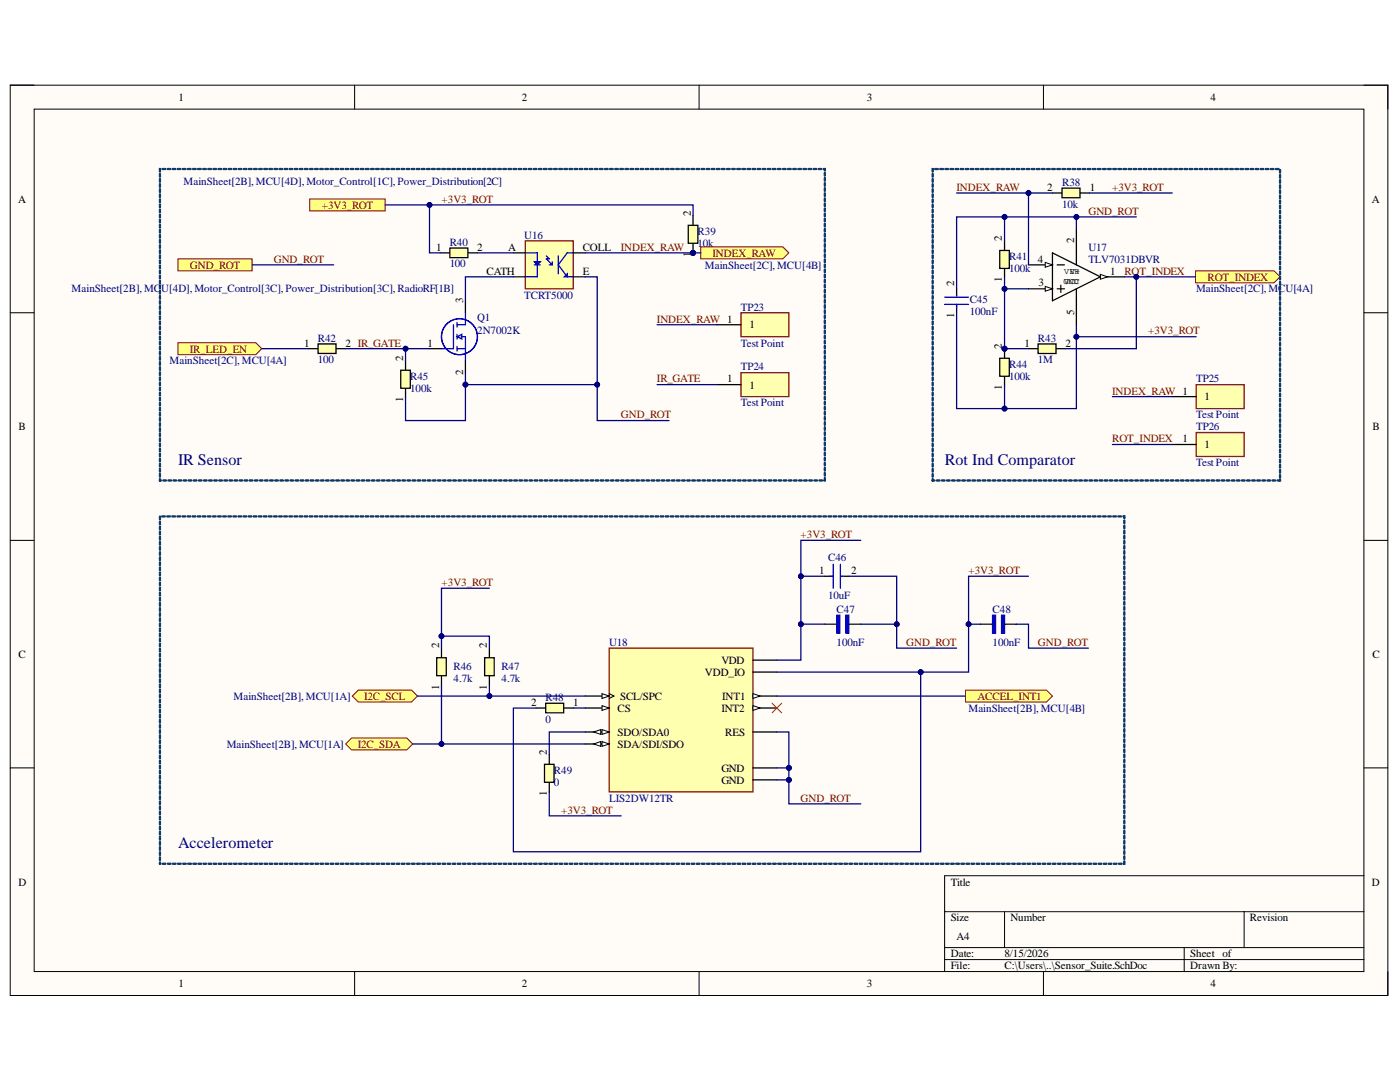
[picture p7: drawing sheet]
<svg xmlns="http://www.w3.org/2000/svg" width="279mm" height="216mm" viewBox="0 0 279 216" stroke-linecap="round" stroke-linejoin="round" font-family="sans-serif">
<defs><g id="words">
<g font-size="3.2" fill="#000080">
<text x="35.5" y="92.9">IR Sensor</text>
<text x="188.5" y="92.9">Rot Ind Comparator</text>
<text x="35.5" y="169.3">Accelerometer</text>
</g>
<g font-size="2.2">
<text x="35.6" y="20.1">1</text>
<text x="104.1" y="20.1">2</text>
<text x="173" y="20.1">3</text>
<text x="241.6" y="20.1">4</text>
<text x="3.6" y="40.4">A</text>
<text x="209" y="38.1">2</text>
<text x="217.5" y="38.1">1</text>
<text x="273.8" y="40.4">A</text>
<text x="137.9" y="43" transform="rotate(-90 137.9 43)">2</text>
<text x="87" y="50.1">1</text>
<text x="95.2" y="50.1">2</text>
<text x="101.4" y="50.1">A</text>
<text x="116.3" y="50.1">COLL</text>
<text x="137.9" y="51.2" transform="rotate(-90 137.9 51.2)">1</text>
<text x="200" y="48" transform="rotate(-90 200 48)">2</text>
<text x="207.2" y="52.4">4</text>
<text x="214.3" y="48.5" transform="rotate(-90 214.3 48.5)">2</text>
<text x="97.1" y="54.8">CATH</text>
<text x="116.3" y="54.8">E</text>
<text x="190.4" y="57.2" transform="rotate(-90 190.4 57.2)">2</text>
<text x="200" y="56.3" transform="rotate(-90 200 56.3)">1</text>
<text x="207.2" y="57.2">3</text>
<text x="221.5" y="54.8">1</text>
<text x="92.5" y="60.5" transform="rotate(-90 92.5 60.5)">3</text>
<text x="149.5" y="65.5">1</text>
<text x="190.4" y="63.4" transform="rotate(-90 190.4 63.4)">1</text>
<text x="214.3" y="62.8" transform="rotate(-90 214.3 62.8)">5</text>
<text x="60.7" y="69.2">1</text>
<text x="68.9" y="69.2">2 IR_GATE</text>
<text x="80.4" y="72" transform="rotate(-90 80.4 72)">2</text>
<text x="85.3" y="69.2">1</text>
<text x="200" y="69.6" transform="rotate(-90 200 69.6)">2</text>
<text x="204.4" y="69.2">1</text>
<text x="212.6" y="69.2">2</text>
<text x="92.5" y="74.8" transform="rotate(-90 92.5 74.8)">2</text>
<text x="145.1" y="76.3">1</text>
<text x="149.5" y="77.5">1</text>
<text x="200" y="77.8" transform="rotate(-90 200 77.8)">1</text>
<text x="80.4" y="80.2" transform="rotate(-90 80.4 80.2)">1</text>
<text x="240.4" y="79.9">1</text>
<text x="3.7" y="85.8">B</text>
<text x="236" y="88.3">1</text>
<text x="240.4" y="89.5">1</text>
<text x="273.9" y="85.8">B</text>
<text x="163.5" y="114.6">1</text>
<text x="169.8" y="114.6">2</text>
<text x="3.7" y="131.3">C</text>
<text x="87.6" y="129.3" transform="rotate(-90 87.6 129.3)">2</text>
<text x="97.2" y="129.3" transform="rotate(-90 97.2 129.3)">2</text>
<text x="273.9" y="131.3">C</text>
<text x="87.6" y="137.6" transform="rotate(-90 87.6 137.6)">1</text>
<text x="97.2" y="137.6" transform="rotate(-90 97.2 137.6)">1</text>
<text x="140.7" y="134.9">VDD_IO</text>
<text x="144" y="132.5">VDD</text>
<text x="106" y="140.9">2</text>
<text x="114.4" y="140.9">1</text>
<text x="123.2" y="142.1">CS</text>
<text x="123.7" y="139.6">SCL/SPC</text>
<text x="144" y="142.1">INT2</text>
<text x="144.1" y="139.6">INT1</text>
<text x="123.2" y="146.8">SDO/SDA0</text>
<text x="123.2" y="149.2">SDA/SDI/SDO</text>
<text x="144.7" y="146.8">RES</text>
<text x="109.1" y="150.6" transform="rotate(-90 109.1 150.6)">2</text>
<text x="144" y="154">GND</text>
<text x="109.1" y="158.8" transform="rotate(-90 109.1 158.8)">1</text>
<text x="144" y="156.4">GND</text>
<text x="3.7" y="176.7">D</text>
<text x="189.7" y="176.7">Title</text>
<text x="273.8" y="176.7">D</text>
<text x="189.7" y="183.8">Size</text>
<text x="201.7" y="183.8">Number</text>
<text x="249.4" y="183.8">Revision</text>
<text x="189.7" y="191">Date:</text>
<text x="190.9" y="187.5">A4</text>
<text x="200.5" y="191">8/15/2026</text>
<text x="237.5" y="191">Sheet of</text>
<text x="35.6" y="197">1</text>
<text x="104.1" y="197">2</text>
<text x="173" y="197">3</text>
<text x="189.7" y="193.4">File:</text>
<text x="200.5" y="193.4">C:\Users\..\Sensor_Suite.SchDoc</text>
<text x="237.5" y="193.4">Drawn By:</text>
<text x="241.6" y="197">4</text>
</g>
<g font-size="2.2" fill="#000080">
<text x="36.6" y="36.9">MainSheet[2B], MCU[4D], Motor_Control[1C], Power_Distribution[2C]</text>
<text x="212" y="37.1">R38</text>
<text x="212" y="41.4">10k</text>
<text x="104.6" y="47.6">U16</text>
<text x="139.2" y="46.9">R39</text>
<text x="89.7" y="49">R40</text>
<text x="89.7" y="53.4">100</text>
<text x="139.2" y="49.3">10k</text>
<text x="140.7" y="53.6">MainSheet[2C], MCU[4B]</text>
<text x="201.4" y="51.9">R41</text>
<text x="217.2" y="50.1">U17</text>
<text x="217.2" y="52.4">TLV7031DBVR</text>
<text x="14.3" y="58.3">MainSheet[2B], MCU[4D], Motor_Control[3C], Power_Distribution[3C], RadioRF[1B]</text>
<text x="104.6" y="59.6">TCRT5000</text>
<text x="201.4" y="54.3">100k</text>
<text x="238.7" y="58.3">MainSheet[2C], MCU[4A]</text>
<text x="95.2" y="64.1">Q1</text>
<text x="147.9" y="62">TP23</text>
<text x="193.5" y="60.5">C45</text>
<text x="193.5" y="62.9">100nF</text>
<text x="63.4" y="68.2">R42</text>
<text x="95.2" y="66.6">2N7002K</text>
<text x="147.9" y="69.2">Test Point</text>
<text x="207.2" y="68.2">R43</text>
<text x="33.8" y="72.7">MainSheet[2C], MCU[4A]</text>
<text x="63.4" y="72.5">100</text>
<text x="81.9" y="75.9">R45</text>
<text x="147.9" y="73.9">TP24</text>
<text x="201.4" y="73.5">R44</text>
<text x="201.4" y="75.9">100k</text>
<text x="207.2" y="72.5">1M</text>
<text x="238.7" y="76.3">TP25</text>
<text x="81.9" y="78.2">100k</text>
<text x="147.9" y="81.1">Test Point</text>
<text x="238.7" y="83.5">Test Point</text>
<text x="238.7" y="85.8">TP26</text>
<text x="238.7" y="93">Test Point</text>
<text x="165.3" y="112">C46</text>
<text x="165.3" y="119.6">10uF</text>
<text x="167" y="122.3">C47</text>
<text x="198.1" y="122.3">C48</text>
<text x="121.6" y="128.9">U18</text>
<text x="167" y="128.9">100nF</text>
<text x="198.1" y="128.9">100nF</text>
<text x="90.5" y="133.7">R46</text>
<text x="90.5" y="136.1">4.7k</text>
<text x="100.1" y="133.7">R47</text>
<text x="100.1" y="136.1">4.7k</text>
<text x="46.6" y="139.6">MainSheet[2B], MCU[1A]</text>
<text x="108.9" y="139.9">R48</text>
<text x="193.3" y="142.1">MainSheet[2B], MCU[4B]</text>
<text x="45.3" y="149.2">MainSheet[2B], MCU[1A]</text>
<text x="108.9" y="144.2">0</text>
<text x="110.6" y="154.5">R49</text>
<text x="110.6" y="156.9">0</text>
<text x="121.6" y="160">LIS2DW12TR</text>
</g>
<g font-size="2.2" fill="#800000">
<text x="64.2" y="41.7">+3V3_ROT</text>
<text x="88.1" y="40.4">+3V3_ROT</text>
<text x="190.9" y="38.1">INDEX_RAW</text>
<text x="222" y="38.1">+3V3_ROT</text>
<text x="217.2" y="42.9">GND_ROT</text>
<text x="37.9" y="53.6">GND_ROT</text>
<text x="54.6" y="52.4">GND_ROT</text>
<text x="123.9" y="50.1">INDEX_RAW</text>
<text x="142.2" y="51.2">INDEX_RAW</text>
<text x="224.4" y="54.8">ROT_INDEX</text>
<text x="241" y="56">ROT_INDEX</text>
<text x="131.1" y="64.4">INDEX_RAW 1</text>
<text x="37.9" y="70.4">IR_LED_EN</text>
<text x="229.1" y="66.7">+3V3_ROT</text>
<text x="131.1" y="76.3">IR_GATE</text>
<text x="123.9" y="83.5">GND_ROT</text>
<text x="222" y="78.7">INDEX_RAW 1</text>
<text x="222" y="88.3">ROT_INDEX</text>
<text x="159.8" y="107.4">+3V3_ROT</text>
<text x="88.1" y="117">+3V3_ROT</text>
<text x="193.3" y="114.6">+3V3_ROT</text>
<text x="180.8" y="128.9">GND_ROT</text>
<text x="207.2" y="128.9">GND_ROT</text>
<text x="72.7" y="139.6">I2C_SCL</text>
<text x="195.1" y="139.6">ACCEL_INT1</text>
<text x="71.4" y="149.2">I2C_SDA</text>
<text x="159.8" y="160">GND_ROT</text>
<text x="112" y="162.4">+3V3_ROT</text>
</g>
<g font-size="1.7">
<text x="212.2" y="56.7">GND</text>
<text x="212.4" y="54.7">VEE</text>
<text x="212.4" y="56.7">VCC</text>
<text x="213.6" y="54.7">V+</text>
</g>
</g></defs>
<path d="M2 17h275v181.6h-275z" fill-rule="evenodd" fill="#fffcf8"/>
<path d="M2 17h275v181.6h-275z" fill="none" stroke="#000" stroke-width=".2"/>
<path d="M6.8 21.8h265.4v172.1h-265.4z" fill-rule="evenodd" fill="#fffcf8"/>
<g fill="none" stroke="#000" stroke-width=".2">
<path d="M2 17h4.8M70.8 17v4.8M139.5 17v4.8M208.2 17v4.8M272.2 17h4.8v4.8M6.8 21.8h265.4v172.1h-265.4zM2 62.4h4.8M272.2 62.4h4.8M2 107.8h4.8M272.2 107.8h4.8M2 153.2h4.8M272.2 153.2h4.8"/>
<path d="M272.2 174.7h-83.7v19.2M70.8 193.9v4.7M139.5 193.9v4.7M188.5 181.9h83.7M188.5 189.1h83.7M188.5 191.5h83.7M200.5 181.9v7.2M208.2 193.9v4.7M236.3 189.1v4.8M248.3 181.9v7.2M277 193.9v4.7"/>
</g>
<path d="M121.6 129.3h28.7v28.7h-28.7z" fill-rule="evenodd" fill="#ffffb0"/>
<path d="M121.6 129.3h28.7v28.7h-28.7z" fill="none" stroke="#800000" stroke-width=".25"/>
<path d="M116.8 138.9h4.8" fill="none" stroke="#000" stroke-width=".25"/>
<path d="M120.1 138.4l1.5 .5-1.5 .5z" fill="#f8fcff"/>
<path d="M120.1 138.4l1.5 .5-1.5 .5zM121.6 138.4l.9 .5-.9 .5" fill="none" stroke="#000" stroke-width=".2"/>
<path d="M116.8 141.3h4.8" fill="none" stroke="#000" stroke-width=".25"/>
<path d="M120.1 140.8l1.5 .5-1.5 .5z" fill="#f8fcff"/>
<path d="M120.1 140.8l1.5 .5-1.5 .5z" fill="none" stroke="#000" stroke-width=".2"/>
<path d="M116.8 146.1h4.8" fill="none" stroke="#000" stroke-width=".25"/>
<path d="M120.1 145.6l1.5 .5-1.5 .4z" fill="#f8fcff"/>
<path d="M120.1 145.6l1.5 .5-1.5 .4z" fill="none" stroke="#000" stroke-width=".2"/>
<path d="M118.5 146.1l1.4-.5v.9z" fill="#f8fcff"/>
<path d="M118.5 146.1l1.4-.5v.9z" fill="none" stroke="#000" stroke-width=".2"/>
<path d="M116.8 148.5h4.8" fill="none" stroke="#000" stroke-width=".25"/>
<path d="M120.1 148l1.5 .5-1.5 .4z" fill="#f8fcff"/>
<path d="M120.1 148l1.5 .5-1.5 .4z" fill="none" stroke="#000" stroke-width=".2"/>
<path d="M118.5 148.5l1.4-.5v.9z" fill="#f8fcff"/>
<path d="M118.5 148.5l1.4-.5v.9z" fill="none" stroke="#000" stroke-width=".2"/>
<path d="M150.3 131.7h4.7M150.3 134.1h4.7M150.3 138.9h4.7" fill="none" stroke="#000" stroke-width=".25"/>
<path d="M150.3 138.4l1.4 .5-1.4 .5z" fill="#f8fcff"/>
<path d="M150.3 138.4l1.4 .5-1.4 .5z" fill="none" stroke="#000" stroke-width=".2"/>
<path d="M150.3 141.3h4.7" fill="none" stroke="#000" stroke-width=".25"/>
<path d="M150.3 140.8l1.4 .5-1.4 .5z" fill="#f8fcff"/>
<path d="M150.3 140.8l1.4 .5-1.4 .5z" fill="none" stroke="#000" stroke-width=".2"/>
<path d="M97.7 129.3v1.9M97.7 134.8v1.9M150.3 146.1h4.7M150.3 153.2h4.7M150.3 155.6h4.7" fill="none" stroke="#000" stroke-width=".25"/>
<path d="M96.7 131.2h1.9v3.6h-1.9z" fill-rule="evenodd" fill="#ffffb0"/>
<path d="M88.1 129.3v1.9M88.1 134.8v1.9M96.7 131.2h1.9v3.6h-1.9z" fill="none" stroke="#000" stroke-width=".25"/>
<path d="M87.2 131.2h1.9v3.6h-1.9z" fill-rule="evenodd" fill="#ffffb0"/>
<path d="M87.2 131.2h1.9v3.6h-1.9z" fill="none" stroke="#000" stroke-width=".25"/>
<path d="M168.8 122.8h.6v3.5h-.6z" fill-rule="evenodd" fill="#00f"/>
<path d="M168.8 122.8h.6v3.5h-.6z" fill="none" stroke="#00f" stroke-width=".25"/>
<path d="M167 122.8h.6v3.5h-.6z" fill-rule="evenodd" fill="#00f"/>
<path d="M167 122.8h.6v3.5h-.6z" fill="none" stroke="#00f" stroke-width=".25"/>
<path d="M164.6 124.5h2.4M169.4 124.5h2.4" fill="none" stroke="#000" stroke-width=".25"/>
<path d="M199.9 122.8h.6v3.5h-.6z" fill-rule="evenodd" fill="#00f"/>
<path d="M199.9 122.8h.6v3.5h-.6z" fill="none" stroke="#00f" stroke-width=".25"/>
<path d="M198.1 122.8h.6v3.5h-.6z" fill-rule="evenodd" fill="#00f"/>
<path d="M198.1 122.8h.6v3.5h-.6z" fill="none" stroke="#00f" stroke-width=".25"/>
<path d="M195.7 124.6h2.4M200.5 124.6h2.4M109.6 150.6v1.9M109.6 156.1v1.9" fill="none" stroke="#000" stroke-width=".25"/>
<path d="M154.1 140.3l1.9 1.9M156 140.3l-1.9 1.9" fill="none" stroke="#f00" stroke-width=".2"/>
<path d="M108.7 152.5h1.9v3.6h-1.9z" fill-rule="evenodd" fill="#ffffb0"/>
<path d="M107 141.3h1.9M108.7 152.5h1.9v3.6h-1.9zM112.5 141.3h1.9" fill="none" stroke="#000" stroke-width=".25"/>
<path d="M108.9 140.3h3.6v1.9h-3.6z" fill-rule="evenodd" fill="#ffffb0"/>
<path d="M108.9 140.3h3.6v1.9h-3.6z" fill="none" stroke="#000" stroke-width=".25"/>
<path d="M70.3 138.9l1.2-1.2h10.6l1.2 1.2-1.2 1.2h-10.6z" fill-rule="evenodd" fill="#ffff80"/>
<path d="M70.3 138.9l1.2-1.2h10.6l1.2 1.2-1.2 1.2h-10.6z" fill="none" stroke="#800000" stroke-width=".2"/>
<path d="M69 148.5l1.2-1.2h11l1.2 1.2-1.2 1.1h-11z" fill-rule="evenodd" fill="#ffff80"/>
<path d="M69 148.5l1.2-1.2h11l1.2 1.2-1.2 1.1h-11z" fill="none" stroke="#800000" stroke-width=".2"/>
<path d="M104.8 48.1h9.6v9.5h-9.6z" fill-rule="evenodd" fill="#ffffb0"/>
<path d="M104.8 48.1h9.6v9.5h-9.6z" fill="none" stroke="#800000" stroke-width=".25"/>
<path d="M104.8 50.5h2.4v4.7h-2.4M106.6 52.8h1.2M109 51l.6 .6h-.6l1.2 1.2M109.6 52.8h.6M110.2 52.2v.6M111.4 51v3.6M114.4 50.5h-1.2l-1.8 2.3 1.8 2.4h1.2" fill="none" stroke="#00f" stroke-width=".25"/>
<path d="M106.6 52.2h1.2l-.6 .6z" fill="#00f"/>
<path d="M106.6 52.2h1.2l-.6 .6z" fill="none" stroke="#00f" stroke-width=".25"/>
<path d="M112.6 55.2l.6-.6v.6z" fill="#00f"/>
<path d="M112.6 55.2l.6-.6v.6z" fill="none" stroke="#00f" stroke-width=".25"/>
<path d="M102.4 50.5h2.4M102.4 55.2h2.4M114.4 50.5h2.4M114.4 55.2h2.4" fill="none" stroke="#000" stroke-width=".25"/>
<path d="M35.5 68.4h15.5l1.2 1.2-1.2 1.2h-15.5z" fill-rule="evenodd" fill="#ffff80"/>
<path d="M35.5 68.4h15.5l1.2 1.2-1.2 1.2h-15.5z" fill="none" stroke="#800000" stroke-width=".2"/>
<g fill="none" stroke="#00f" stroke-width=".25">
<path d="M90.5 64.8v4.8h-2.4M91.2 67.2h1.7v4.8M91.2 69.6h1.7M91.2 64.3v1M91.2 66.7v1M91.2 69.1v1M92.9 62.4v2.4h-1.7"/>
<circle cx="91.7" cy="67.2" r="3.6"/>
</g>
<path d="M91.2 67.2l1-.5v1z" fill="#c0c0c0"/>
<path d="M91.2 67.2l1-.5v1z" fill="none" stroke="#00f" stroke-width=".25"/>
<path d="M80.9 72v1.9M80.9 77.5v1.9M85.7 69.6h2.4M92.9 60v2.4M92.9 72v2.4" fill="none" stroke="#000" stroke-width=".25"/>
<path d="M80 73.9h1.9v3.6h-1.9z" fill-rule="evenodd" fill="#ffffb0"/>
<path d="M61.6 69.6h1.9M67.1 69.6h1.9M80 73.9h1.9v3.6h-1.9z" fill="none" stroke="#000" stroke-width=".25"/>
<path d="M63.5 68.6h3.6v1.9h-3.6z" fill-rule="evenodd" fill="#ffffb0"/>
<path d="M87.9 50.5h1.9M93.4 50.5h1.9M63.5 68.6h3.6v1.9h-3.6z" fill="none" stroke="#000" stroke-width=".25"/>
<path d="M89.8 49.5h3.6v1.9h-3.6z" fill-rule="evenodd" fill="#ffffb0"/>
<path d="M89.8 49.5h3.6v1.9h-3.6z" fill="none" stroke="#000" stroke-width=".25"/>
<circle cx="138.3" cy="50.5" r=".48" fill="#000080"/>
<circle cx="138.3" cy="50.5" r=".48" fill="none" stroke="#000080" stroke-width=".2"/>
<path d="M138.3 48.5v2" fill="none" stroke="#000" stroke-width=".25"/>
<circle cx="138.3" cy="50.5" r=".48" fill="#000080"/>
<circle cx="138.3" cy="50.5" r=".48" fill="none" stroke="#000080" stroke-width=".2"/>
<path d="M138.3 43v2" fill="none" stroke="#000" stroke-width=".25"/>
<path d="M137.4 45h1.9v3.5h-1.9z" fill-rule="evenodd" fill="#ffffb0"/>
<path d="M137.4 45h1.9v3.5h-1.9z" fill="none" stroke="#000" stroke-width=".25"/>
<path d="M147.9 62.4h9.5v4.8h-9.5z" fill-rule="evenodd" fill="#ffffb0"/>
<path d="M147.9 62.4h9.5v4.8h-9.5z" fill="none" stroke="#800000" stroke-width=".25"/>
<path d="M143.1 64.8h4.8" fill="none" stroke="#000" stroke-width=".25"/>
<path d="M147.9 74.4h9.5v4.7h-9.5z" fill-rule="evenodd" fill="#ffffb0"/>
<path d="M147.9 74.4h9.5v4.7h-9.5z" fill="none" stroke="#800000" stroke-width=".25"/>
<path d="M143.1 76.7h4.8" fill="none" stroke="#000" stroke-width=".25"/>
<g fill="#073763" stroke="#073763" stroke-width=".2">
<path d="M31.8 95.5l.2 .1-.1 .4-.1-.1zM31.8 94.5l.2 .1-.1 .6-.1-.1zM31.8 93.5l.2 .1-.1 .6-.1-.1zM31.8 92.5l.2 .1-.1 .6-.1-.1zM31.8 91.5l.2 .1-.1 .6-.1-.1zM31.8 90.4l.2 .1-.1 .7-.1-.2zM31.8 89.4l.2 .1-.1 .7-.1-.2zM31.8 88.4l.2 .1-.1 .6-.1-.1zM31.8 87.4l.2 .1-.1 .6-.1-.1zM31.8 86.4l.2 .1-.1 .6-.1-.1zM31.8 85.4l.2 .1-.1 .6-.1-.1zM31.8 84.4l.2 .1-.1 .6-.1-.1zM31.8 83.3l.2 .1-.1 .7-.1-.2zM31.8 82.3l.2 .1-.1 .7-.1-.2zM31.8 81.3l.2 .1-.1 .6-.1-.1zM31.8 80.3l.2 .1-.1 .6-.1-.1zM31.8 79.3l.2 .1-.1 .6-.1-.1zM31.8 78.3l.2 .1-.1 .6-.1-.1zM31.8 77.3h.2l-.1 .7-.1-.1zM31.8 76.2l.2 .1-.1 .7-.1-.2zM31.8 75.2l.2 .1-.1 .7-.1-.2zM31.8 74.2l.2 .1-.1 .6-.1-.1zM31.8 73.2l.2 .1-.1 .6-.1-.1zM31.8 72.2l.2 .1-.1 .6-.1-.1zM31.8 71.2l.2 .1-.1 .6-.1-.1zM31.8 70.2h.2l-.1 .7-.1-.1zM31.8 69.1l.2 .1-.1 .7-.1-.2zM31.8 68.1l.2 .1-.1 .7-.1-.2zM31.8 67.1l.2 .1-.1 .6-.1-.1zM31.8 66.1l.2 .1-.1 .6-.1-.1zM31.8 65.1l.2 .1-.1 .6-.1-.1zM31.8 64.1l.2 .1-.1 .6-.1-.1zM31.8 63.1h.2l-.1 .7-.1-.2zM31.8 62l.2 .1-.1 .7-.1-.2zM31.8 61l.2 .1-.1 .6-.1-.1zM31.8 60l.2 .1-.1 .6-.1-.1zM31.8 59l.2 .1-.1 .6-.1-.1zM31.8 58l.2 .1-.1 .6-.1-.1zM31.8 57l.2 .1-.1 .6-.1-.1zM31.8 55.9l.2 .1-.1 .7-.1-.2zM31.8 54.9l.2 .1-.1 .7-.1-.2zM31.8 53.9l.2 .1-.1 .6-.1-.1zM31.8 52.9l.2 .1-.1 .6-.1-.1zM31.8 51.9l.2 .1-.1 .6-.1-.1zM31.8 50.9l.2 .1-.1 .6-.1-.1zM31.8 49.9l.2 .1-.1 .6-.1-.1zM31.8 48.8l.2 .1-.1 .7-.1-.2zM31.8 47.8l.2 .1-.1 .7-.1-.2zM31.8 46.8l.2 .1-.1 .6-.1-.1zM31.8 45.8l.2 .1-.1 .6-.1-.1zM31.8 44.8l.2 .1-.1 .6-.1-.1zM31.8 43.8l.2 .1-.1 .6-.1-.1zM31.8 42.8h.2l-.1 .7-.1-.1zM31.8 41.7l.2 .1-.1 .7-.1-.2zM31.8 40.7l.2 .1-.1 .7-.1-.2zM31.8 39.7l.2 .1-.1 .6-.1-.1zM31.8 38.7l.2 .1-.1 .6-.1-.1zM31.8 37.7l.2 .1-.1 .6-.1-.1zM31.8 36.7l.2 .1-.1 .6-.1-.1zM31.8 35.7h.2l-.1 .7-.1-.1zM31.8 34.6l.2 .1-.1 .7-.1-.2zM31.8 33.6l.3 .1-.2 .2 .1-.2-.1 .6-.1-.1zM32.4 33.6h.6l.1 .1-.7 .2zM33.4 33.6h.6l.1 .1-.6 .2zM34.4 33.6h.6l.1 .1-.6 .2zM35.4 33.6h.6l.1 .1-.6 .2zM36.4 33.6h.6l.1 .1-.6 .2zM37.4 33.6h.6l.2 .1-.7 .2zM38.4 33.6h.6l.2 .1-.7 .2zM39.5 33.6h.6l.1 .1-.7 .2zM40.5 33.6h.6l.1 .1-.6 .2zM41.5 33.6h.6l.1 .1-.6 .2zM42.5 33.6h.6l.1 .1-.6 .2zM43.5 33.6h.6l.1 .1-.6 .2zM44.5 33.6h.6l.2 .1-.7 .2zM45.5 33.6h.6l.2 .1-.7 .2zM46.6 33.6h.6l.1 .1-.6 .2zM47.6 33.6h.6l.1 .1-.6 .2zM48.6 33.6h.6l.1 .1-.6 .2zM49.6 33.6h.6l.1 .1-.6 .2zM50.6 33.6h.6l.1 .1-.6 .2zM51.6 33.6h.6l.2 .1-.7 .2zM52.7 33.6h.6l.1 .1-.7 .2zM53.7 33.6h.6l.1 .1-.6 .2zM54.7 33.6h.6l.1 .1-.6 .2zM55.7 33.6h.6l.1 .1-.6 .2zM56.7 33.6h.6l.1 .1-.6 .2zM57.7 33.6h.6l.2 .1-.7 .2zM58.7 33.6h.6l.2 .1-.7 .2zM59.8 33.6h.6l.1 .1-.7 .2zM60.8 33.6h.6l.1 .1-.6 .2zM61.8 33.6h.6l.1 .1-.6 .2zM62.8 33.6h.6l.1 .1-.6 .2zM63.8 33.6h.6l.1 .1-.6 .2zM64.8 33.6h.6l.2 .1-.7 .2zM65.8 33.6h.6l.2 .1-.7 .2zM66.9 33.6h.6l.1 .1-.6 .2zM67.9 33.6h.6l.1 .1-.6 .2zM68.9 33.6h.6l.1 .1-.6 .2zM69.9 33.6h.6l.1 .1-.6 .2zM70.9 33.6h.6l.1 .1-.6 .2zM71.9 33.6h.6l.2 .1-.7 .2zM73 33.6h.6l.1 .1-.7 .2zM74 33.6h.6l.1 .1-.6 .2zM75 33.6h.6l.1 .1-.6 .2zM76 33.6h.6l.1 .1-.6 .2zM77 33.6h.6l.1 .1-.6 .2zM78 33.6h.6l.2 .1-.7 .2zM79 33.6h.6l.2 .1-.7 .2zM80.1 33.6h.6l.1 .1-.6 .2zM81.1 33.6h.6l.1 .1-.6 .2zM82.1 33.6h.6l.1 .1-.6 .2zM83.1 33.6h.6l.1 .1-.6 .2zM84.1 33.6h.6l.1 .1-.6 .2zM85.1 33.6h.6l.2 .1-.7 .2zM86.1 33.6h.6l.2 .1-.7 .2zM87.2 33.6h.6l.1 .1-.6 .2zM88.2 33.6h.6l.1 .1-.6 .2zM89.2 33.6h.6l.1 .1-.6 .2zM90.2 33.6h.6l.1 .1-.6 .2zM91.2 33.6h.6l.2 .1-.7 .2zM92.2 33.6h.6l.2 .1-.7 .2zM93.3 33.6h.6l.1 .1-.7 .2zM94.3 33.6h.6l.1 .1-.6 .2zM95.3 33.6h.6l.1 .1-.6 .2zM96.3 33.6h.6l.1 .1-.6 .2zM97.3 33.6h.6l.1 .1-.6 .2zM98.3 33.6h.6l.2 .1-.7 .2zM99.3 33.6h.6l.2 .1-.7 .2zM100.4 33.6h.6l.1 .1-.6 .2zM101.4 33.6h.6l.1 .1-.6 .2zM102.4 33.6h.6l.1 .1-.6 .2zM103.4 33.6h.6l.1 .1-.6 .2zM104.4 33.6h.6l.1 .1-.6 .2zM105.4 33.6h.6l.2 .1-.7 .2zM106.5 33.6h.5l.2 .1-.7 .2zM107.5 33.6h.6l.1 .1-.6 .2zM108.5 33.6h.6l.1 .1-.6 .2zM109.5 33.6h.6l.1 .1-.6 .2zM110.5 33.6h.6l.1 .1-.6 .2zM111.5 33.6h.6l.2 .1-.7 .2zM112.5 33.6h.6l.2 .1-.7 .2zM113.6 33.6h.6l.1 .1-.7 .2zM114.6 33.6h.6l.1 .1-.6 .2zM115.6 33.6h.6l.1 .1-.6 .2zM116.6 33.6h.6l.1 .1-.6 .2zM117.6 33.6h.6l.1 .1-.6 .2zM118.6 33.6h.6l.2 .1-.7 .2zM119.6 33.6h.6l.2 .1-.7 .2zM120.7 33.6h.6l.1 .1-.6 .2zM121.7 33.6h.6l.1 .1-.6 .2zM122.7 33.6h.6l.1 .1-.6 .2zM123.7 33.6h.6l.1 .1-.6 .2zM124.7 33.6h.6l.1 .1-.6 .2zM125.7 33.6h.6l.2 .1-.7 .2zM126.8 33.6h.5l.2 .1-.7 .2zM127.8 33.6h.6l.1 .1-.6 .2zM128.8 33.6h.6l.1 .1-.6 .2zM129.8 33.6h.6l.1 .1-.6 .2zM130.8 33.6h.6l.1 .1-.6 .2zM131.8 33.6h.6l.2 .1-.7 .2zM132.8 33.6h.6l.2 .1-.7 .2zM133.9 33.6h.6l.1 .1-.7 .2zM134.9 33.6h.6l.1 .1-.6 .2zM135.9 33.6h.6l.1 .1-.6 .2zM136.9 33.6h.6l.1 .1-.6 .2zM137.9 33.6h.6l.1 .1-.6 .2zM138.9 33.6h.6l.2 .1-.7 .2zM139.9 33.6h.6l.2 .1-.7 .2zM141 33.6h.6l.1 .1-.6 .2zM142 33.6h.6l.1 .1-.6 .2zM143 33.6h.6l.1 .1-.6 .2zM144 33.6h.6l.1 .1-.6 .2zM145 33.6h.6l.1 .1-.6 .2zM146 33.6h.6l.2 .1-.7 .2zM147.1 33.6h.6l.1 .1-.7 .2zM148.1 33.6h.6l.1 .1-.6 .2zM149.1 33.6h.6l.1 .1-.6 .2zM150.1 33.6h.6l.1 .1-.6 .2zM151.1 33.6h.6l.1 .1-.6 .2zM152.1 33.6h.6l.2 .1-.7 .2zM153.1 33.6h.6l.2 .1-.7 .2zM154.2 33.6h.6l.1 .1-.7 .2zM155.2 33.6h.6l.1 .1-.6 .2zM156.2 33.6h.6l.1 .1-.6 .2zM157.2 33.6h.6l.1 .1-.6 .2zM158.2 33.6h.6l.1 .1-.6 .2zM159.2 33.6h.6l.2 .1-.7 .2zM160.2 33.6h.6l.2 .1-.7 .2zM161.3 33.6h.6l.1 .1-.6 .2zM162.3 33.6h.6l.1 .1-.6 .2zM163.3 33.6h.6l.1 .1-.6 .2zM164.3 33.6h.4v.5h-.2v-.4l.1 .2-.3-.1zM164.5 34.4l.2 .1-.1 .7-.1-.2zM164.5 35.4l.2 .1-.1 .7-.1-.2zM164.5 36.5l.2 .1-.1 .6-.1-.1zM164.5 37.5l.2 .1-.1 .6-.1-.1zM164.5 38.5l.2 .1-.1 .6-.1-.1zM164.5 39.5l.2 .1-.1 .6-.1-.1zM164.5 40.5l.2 .1-.1 .6-.1-.1zM164.5 41.5l.2 .1-.1 .7-.1-.2zM164.5 42.6h.2l-.1 .7-.1-.2zM164.5 43.6l.2 .1-.1 .6-.1-.1zM164.5 44.6l.2 .1-.1 .6-.1-.1zM164.5 45.6l.2 .1-.1 .6-.1-.1zM164.5 46.6l.2 .1-.1 .6-.1-.1zM164.5 47.6l.2 .1-.1 .6-.1-.1zM164.5 48.6l.2 .1-.1 .7-.1-.2zM164.5 49.7h.2l-.1 .7-.1-.1zM164.5 50.7l.2 .1-.1 .6-.1-.1zM164.5 51.7l.2 .1-.1 .6-.1-.1zM164.5 52.7l.2 .1-.1 .6-.1-.1zM164.5 53.7l.2 .1-.1 .6-.1-.1zM164.5 54.7l.2 .1-.1 .7-.1-.2zM164.5 55.7l.2 .1-.1 .7-.1-.2zM164.5 56.8h.2l-.1 .7-.1-.1zM164.5 57.8l.2 .1-.1 .6-.1-.1zM164.5 58.8l.2 .1-.1 .6-.1-.1zM164.5 59.8l.2 .1-.1 .6-.1-.1zM164.5 60.8l.2 .1-.1 .6-.1-.1zM164.5 61.8l.2 .1-.1 .7-.1-.2zM164.5 62.8l.2 .1-.1 .7-.1-.2zM164.5 63.9l.2 .1-.1 .6-.1-.1zM164.5 64.9l.2 .1-.1 .6-.1-.1zM164.5 65.9l.2 .1-.1 .6-.1-.1zM164.5 66.9l.2 .1-.1 .6-.1-.1zM164.5 67.9l.2 .1-.1 .6-.1-.1zM164.5 68.9l.2 .1-.1 .7-.1-.2zM164.5 70h.2l-.1 .7-.1-.2zM164.5 71l.2 .1-.1 .6-.1-.1zM164.5 72l.2 .1-.1 .6-.1-.1zM164.5 73l.2 .1-.1 .6-.1-.1zM164.5 74l.2 .1-.1 .6-.1-.1zM164.5 75l.2 .1-.1 .6-.1-.1zM164.5 76l.2 .1-.1 .7-.1-.2zM164.5 77.1h.2l-.1 .7-.1-.1zM164.5 78.1l.2 .1-.1 .6-.1-.1zM164.5 79.1l.2 .1-.1 .6-.1-.1zM164.5 80.1l.2 .1-.1 .6-.1-.1zM164.5 81.1l.2 .1-.1 .6-.1-.1zM164.5 82.1l.2 .1-.1 .7-.1-.2zM164.5 83.1l.2 .1-.1 .7-.1-.2zM164.5 84.2h.2l-.1 .7-.1-.1zM164.5 85.2l.2 .1-.1 .6-.1-.1zM164.5 86.2l.2 .1-.1 .6-.1-.1zM164.5 87.2l.2 .1-.1 .6-.1-.1zM164.5 88.2l.2 .1-.1 .6-.1-.1zM164.5 89.2l.2 .1-.1 .7-.1-.2zM164.5 90.2l.2 .1-.1 .7-.1-.2zM164.5 91.3h.2l-.1 .7-.1-.1zM164.5 92.3l.2 .1-.1 .6-.1-.1zM164.5 93.3l.2 .1-.1 .6-.1-.1zM164.5 94.3l.2 .1-.1 .6-.1-.1zM164.5 95.3l.2 .1v.6l-.3-.1 .2-.2-.1 .2zM163.5 95.8l.5-.1 .2 .2-.7 .1zM162.4 95.8l.6-.1 .2 .2-.7 .1zM161.4 95.8l.6-.1 .1 .2-.6 .1zM160.4 95.8l.6-.1 .1 .2-.6 .1zM159.4 95.8l.6-.1 .1 .2-.6 .1zM158.4 95.8l.6-.1 .1 .2-.6 .1zM157.4 95.8l.6-.1 .1 .2-.6 .1zM156.3 95.8l.6-.1 .2 .2-.7 .1zM155.3 95.8l.6-.1 .2 .2-.7 .1zM154.3 95.8l.6-.1 .1 .2-.6 .1zM153.3 95.8l.6-.1 .1 .2-.6 .1zM152.3 95.8l.6-.1 .1 .2-.6 .1zM151.3 95.8l.6-.1 .1 .2-.6 .1zM150.3 95.8l.6-.1 .1 .2-.7 .1zM149.2 95.8l.6-.1 .2 .2-.7 .1zM148.2 95.8l.6-.1 .2 .2-.7 .1zM147.2 95.8l.6-.1 .1 .2-.6 .1zM146.2 95.8l.6-.1 .1 .2-.6 .1zM145.2 95.8l.6-.1 .1 .2-.6 .1zM144.2 95.8l.6-.1 .1 .2-.6 .1zM143.2 95.8l.5-.1 .2 .2-.7 .1zM142.1 95.8l.6-.1 .2 .2-.7 .1zM141.1 95.8l.6-.1 .1 .2-.6 .1zM140.1 95.8l.6-.1 .1 .2-.6 .1zM139.1 95.8l.6-.1 .1 .2-.6 .1zM138.1 95.8l.6-.1 .1 .2-.6 .1zM137.1 95.8l.6-.1 .1 .2-.6 .1zM136 95.8l.6-.1 .2 .2-.7 .1zM135 95.8l.6-.1 .2 .2-.7 .1zM134 95.8l.6-.1 .1 .2-.6 .1zM133 95.8l.6-.1 .1 .2-.6 .1zM132 95.8l.6-.1 .1 .2-.6 .1zM131 95.8l.6-.1 .1 .2-.6 .1zM130 95.8l.6-.1 .1 .2-.7 .1zM128.9 95.8l.6-.1 .2 .2-.7 .1zM127.9 95.8l.6-.1 .2 .2-.7 .1zM126.9 95.8l.6-.1 .1 .2-.6 .1zM125.9 95.8l.6-.1 .1 .2-.6 .1zM124.9 95.8l.6-.1 .1 .2-.6 .1zM123.9 95.8l.6-.1 .1 .2-.6 .1zM122.9 95.8l.5-.1 .2 .2-.7 .1zM121.8 95.8l.6-.1 .2 .2-.7 .1zM120.8 95.8l.6-.1 .1 .2-.6 .1zM119.8 95.8l.6-.1 .1 .2-.6 .1zM118.8 95.8l.6-.1 .1 .2-.6 .1zM117.8 95.8l.6-.1 .1 .2-.6 .1zM116.8 95.8l.6-.1 .1 .2-.6 .1zM115.7 95.8l.6-.1 .2 .2-.7 .1zM114.7 95.8l.6-.1 .2 .2-.7 .1zM113.7 95.8l.6-.1 .1 .2-.6 .1zM112.7 95.8l.6-.1 .1 .2-.6 .1zM111.7 95.8l.6-.1 .1 .2-.6 .1zM110.7 95.8l.6-.1 .1 .2-.6 .1zM109.7 95.8l.6-.1 .1 .2-.7 .1zM108.6 95.8l.6-.1 .2 .2-.7 .1zM107.6 95.8l.6-.1 .1 .2-.6 .1zM106.6 95.8l.6-.1 .1 .2-.6 .1zM105.6 95.8l.6-.1 .1 .2-.6 .1zM104.6 95.8l.6-.1 .1 .2-.6 .1zM103.6 95.8l.6-.1 .1 .2-.6 .1zM102.6 95.8l.5-.1 .2 .2-.7 .1zM101.5 95.8l.6-.1 .2 .2-.7 .1zM100.5 95.8l.6-.1 .1 .2-.6 .1zM99.5 95.8l.6-.1 .1 .2-.6 .1zM98.5 95.8l.6-.1 .1 .2-.6 .1zM97.5 95.8l.6-.1 .1 .2-.6 .1zM96.5 95.8l.6-.1 .1 .2-.7 .1zM95.4 95.8l.6-.1 .2 .2-.7 .1zM94.4 95.8l.6-.1 .2 .2-.7 .1zM93.4 95.8l.6-.1 .1 .2-.6 .1zM92.4 95.8l.6-.1 .1 .2-.6 .1zM91.4 95.8l.6-.1 .1 .2-.6 .1zM90.4 95.8l.6-.1 .1 .2-.6 .1zM89.4 95.8l.6-.1 .1 .2-.7 .1zM88.3 95.8l.6-.1 .2 .2-.7 .1zM87.3 95.8l.6-.1 .1 .2-.6 .1zM86.3 95.8l.6-.1 .1 .2-.6 .1zM85.3 95.8l.6-.1 .1 .2-.6 .1zM84.3 95.8l.6-.1 .1 .2-.6 .1zM83.3 95.8l.6-.1 .1 .2-.6 .1zM82.2 95.8l.6-.1 .2 .2-.7 .1zM81.2 95.8l.6-.1 .2 .2-.7 .1zM80.2 95.8l.6-.1 .1 .2-.6 .1zM79.2 95.8l.6-.1 .1 .2-.6 .1zM78.2 95.8l.6-.1 .1 .2-.6 .1zM77.2 95.8l.6-.1 .1 .2-.6 .1zM76.2 95.8l.6-.1 .1 .2-.7 .1zM75.1 95.8l.6-.1 .2 .2-.7 .1zM74.1 95.8l.6-.1 .2 .2-.7 .1zM73.1 95.8l.6-.1 .1 .2-.6 .1zM72.1 95.8l.6-.1 .1 .2-.6 .1zM71.1 95.8l.6-.1 .1 .2-.6 .1zM70.1 95.8l.6-.1 .1 .2-.6 .1zM69.1 95.8l.6-.1 .1 .2-.7 .1zM68 95.8l.6-.1 .2 .2-.7 .1zM67 95.8l.6-.1 .1 .2-.6 .1zM66 95.8l.6-.1 .1 .2-.6 .1zM65 95.8l.6-.1 .1 .2-.6 .1zM64 95.8l.6-.1 .1 .2-.6 .1zM63 95.8l.6-.1 .1 .2-.6 .1zM61.9 95.8l.6-.1 .2 .2-.7 .1zM60.9 95.8l.6-.1 .2 .2-.7 .1zM59.9 95.8l.6-.1 .1 .2-.6 .1zM58.9 95.8l.6-.1 .1 .2-.6 .1zM57.9 95.8l.6-.1 .1 .2-.6 .1zM56.9 95.8l.6-.1 .1 .2-.6 .1zM55.9 95.8l.6-.1 .1 .2-.7 .1zM54.8 95.8l.6-.1 .2 .2-.7 .1zM53.8 95.8l.6-.1 .2 .2-.7 .1zM52.8 95.8l.6-.1 .1 .2-.6 .1zM51.8 95.8l.6-.1 .1 .2-.6 .1zM50.8 95.8l.6-.1 .1 .2-.6 .1zM49.8 95.8l.6-.1 .1 .2-.6 .1zM48.8 95.8l.6-.1 .1 .2-.7 .1zM47.7 95.8l.6-.1 .2 .2-.7 .1zM46.7 95.8l.6-.1 .1 .2-.6 .1zM45.7 95.8l.6-.1 .1 .2-.6 .1zM44.7 95.8l.6-.1 .1 .2-.6 .1zM43.7 95.8l.6-.1 .1 .2-.6 .1zM42.7 95.8l.6-.1 .1 .2-.6 .1zM41.6 95.8l.6-.1 .2 .2-.7 .1zM40.6 95.8l.6-.1 .2 .2-.7 .1zM39.6 95.8l.6-.1 .1 .2-.6 .1zM38.6 95.8l.6-.1 .1 .2-.6 .1zM37.6 95.8l.6-.1 .1 .2-.6 .1zM36.6 95.8l.6-.1 .1 .2-.6 .1zM35.6 95.8l.6-.1 .1 .2-.7 .1zM34.5 95.8l.6-.1 .2 .2-.7 .1zM33.5 95.8l.6-.1 .2 .2-.7 .1zM32.5 95.8l.6-.1 .1 .2-.6 .1zM31.8 95.8l.4 .1-.3 .1z"/>
<path d="M31.8 172l.2 .1-.1 .4-.1-.1zM31.8 171l.2 .1-.1 .6-.1-.1zM31.8 170l.2 .1-.1 .6-.1-.1zM31.8 169l.2 .1-.1 .6-.1-.1zM31.8 168h.2l-.1 .7-.1-.2zM31.8 166.9l.2 .1-.1 .7-.1-.2zM31.8 165.9l.2 .1-.1 .6-.1-.1zM31.8 164.9l.2 .1-.1 .6-.1-.1zM31.8 163.9l.2 .1-.1 .6-.1-.1zM31.8 162.9l.2 .1-.1 .6-.1-.1zM31.8 161.9h.2l-.1 .7-.1-.1zM31.8 160.8l.2 .1-.1 .7-.1-.2zM31.8 159.8l.2 .1-.1 .7-.1-.2zM31.8 158.8l.2 .1-.1 .6-.1-.1zM31.8 157.8l.2 .1-.1 .6-.1-.1zM31.8 156.8l.2 .1-.1 .6-.1-.1zM31.8 155.8l.2 .1-.1 .6-.1-.1zM31.8 154.8h.2l-.1 .7-.1-.1zM31.8 153.7l.2 .1-.1 .7-.1-.2zM31.8 152.7l.2 .1-.1 .7-.1-.2zM31.8 151.7l.2 .1-.1 .6-.1-.1zM31.8 150.7l.2 .1-.1 .6-.1-.1zM31.8 149.7l.2 .1-.1 .6-.1-.1zM31.8 148.7l.2 .1-.1 .6-.1-.1zM31.8 147.7h.2l-.1 .7-.1-.1zM31.8 146.6l.2 .1-.1 .7-.1-.2zM31.8 145.6l.2 .1-.1 .6-.1-.1zM31.8 144.6l.2 .1-.1 .6-.1-.1zM31.8 143.6l.2 .1-.1 .6-.1-.1zM31.8 142.6l.2 .1-.1 .6-.1-.1zM31.8 141.6l.2 .1-.1 .6-.1-.1zM31.8 140.6h.2l-.1 .7-.1-.2zM31.8 139.5l.2 .1-.1 .7-.1-.2zM31.8 138.5l.2 .1-.1 .6-.1-.1zM31.8 137.5l.2 .1-.1 .6-.1-.1zM31.8 136.5l.2 .1-.1 .6-.1-.1zM31.8 135.5l.2 .1-.1 .6-.1-.1zM31.8 134.5l.2 .1-.1 .6-.1-.1zM31.8 133.4l.2 .1-.1 .7-.1-.2zM31.8 132.4l.2 .1-.1 .7-.1-.2zM31.8 131.4l.2 .1-.1 .6-.1-.1zM31.8 130.4l.2 .1-.1 .6-.1-.1zM31.8 129.4l.2 .1-.1 .6-.1-.1zM31.8 128.4l.2 .1-.1 .6-.1-.1zM31.8 127.4h.2l-.1 .7-.1-.1zM31.8 126.3l.2 .1-.1 .7-.1-.2zM31.8 125.3l.2 .1-.1 .7-.1-.2zM31.8 124.3l.2 .1-.1 .6-.1-.1zM31.8 123.3l.2 .1-.1 .6-.1-.1zM31.8 122.3l.2 .1-.1 .6-.1-.1zM31.8 121.3l.2 .1-.1 .6-.1-.1zM31.8 120.3h.2l-.1 .7-.1-.1zM31.8 119.2l.2 .1-.1 .7-.1-.2zM31.8 118.2l.2 .1-.1 .6-.1-.1zM31.8 117.2l.2 .1-.1 .6-.1-.1zM31.8 116.2l.2 .1-.1 .6-.1-.1zM31.8 115.2l.2 .1-.1 .6-.1-.1zM31.8 114.2l.2 .1-.1 .6-.1-.1zM31.8 113.2h.2l-.1 .7-.1-.2zM31.8 112.1l.2 .1-.1 .7-.1-.2zM31.8 111.1l.2 .1-.1 .6-.1-.1zM31.8 110.1l.2 .1-.1 .6-.1-.1zM31.8 109.1l.2 .1-.1 .6-.1-.1zM31.8 108.1l.2 .1-.1 .6-.1-.1zM31.8 107.1l.2 .1-.1 .6-.1-.1zM31.8 106.1h.2l-.1 .7-.1-.2zM31.8 105l.2 .1-.1 .7-.1-.2zM31.8 104l.2 .1-.1 .6-.1-.1zM31.8 103l.2 .1-.1 .6-.1-.1zM32.3 102.9h.6l.1 .1-.6 .2zM33.3 102.9h.6l.1 .1-.6 .2zM34.3 102.9h.6l.1 .1-.6 .2zM35.3 102.9h.6l.2 .1-.7 .2zM36.3 102.9h.6l.2 .1-.7 .2zM37.4 102.9h.6l.1 .1-.6 .2zM38.4 102.9h.6l.1 .1-.6 .2zM39.4 102.9h.6l.1 .1-.6 .2zM40.4 102.9h.6l.1 .1-.6 .2zM41.4 102.9h.6l.1 .1-.6 .2zM42.4 102.9h.6l.2 .1-.7 .2zM43.5 102.9h.5l.2 .1-.7 .2zM44.5 102.9h.6l.1 .1-.6 .2zM45.5 102.9h.6l.1 .1-.6 .2zM46.5 102.9h.6l.1 .1-.6 .2zM47.5 102.9h.6l.1 .1-.6 .2zM48.5 102.9h.6l.2 .1-.7 .2zM49.5 102.9h.6l.2 .1-.7 .2zM50.6 102.9h.6l.1 .1-.7 .2zM51.6 102.9h.6l.1 .1-.6 .2zM52.6 102.9h.6l.1 .1-.6 .2zM53.6 102.9h.6l.1 .1-.6 .2zM54.6 102.9h.6l.1 .1-.6 .2zM55.6 102.9h.6l.2 .1-.7 .2zM56.6 102.9h.6l.2 .1-.7 .2zM57.7 102.9h.6l.1 .1-.6 .2zM58.7 102.9h.6l.1 .1-.6 .2zM59.7 102.9h.6l.1 .1-.6 .2zM60.7 102.9h.6l.1 .1-.6 .2zM61.7 102.9h.6l.1 .1-.6 .2zM62.7 102.9h.6l.2 .1-.7 .2zM63.8 102.9h.5l.2 .1-.7 .2zM64.8 102.9h.6l.1 .1-.6 .2zM65.8 102.9h.6l.1 .1-.6 .2zM66.8 102.9h.6l.1 .1-.6 .2zM67.8 102.9h.6l.1 .1-.6 .2zM68.8 102.9h.6l.2 .1-.7 .2zM69.8 102.9h.6l.2 .1-.7 .2zM70.9 102.9h.6l.1 .1-.7 .2zM71.9 102.9h.6l.1 .1-.6 .2zM72.9 102.9h.6l.1 .1-.6 .2zM73.9 102.9h.6l.1 .1-.6 .2zM74.9 102.9h.6l.1 .1-.6 .2zM75.9 102.9h.6l.2 .1-.7 .2zM76.9 102.9h.6l.2 .1-.7 .2zM78 102.9h.6l.1 .1-.6 .2zM79 102.9h.6l.1 .1-.6 .2zM80 102.9h.6l.1 .1-.6 .2zM81 102.9h.6l.1 .1-.6 .2zM82 102.9h.6l.1 .1-.6 .2zM83 102.9h.6l.2 .1-.7 .2zM84.1 102.9h.5l.2 .1-.7 .2zM85.1 102.9h.6l.1 .1-.6 .2zM86.1 102.9h.6l.1 .1-.6 .2zM87.1 102.9h.6l.1 .1-.6 .2zM88.1 102.9h.6l.1 .1-.6 .2zM89.1 102.9h.6l.2 .1-.7 .2zM90.1 102.9h.6l.2 .1-.7 .2zM91.2 102.9h.6l.1 .1-.7 .2zM92.2 102.9h.6l.1 .1-.6 .2zM93.2 102.9h.6l.1 .1-.6 .2zM94.2 102.9h.6l.1 .1-.6 .2zM95.2 102.9h.6l.1 .1-.6 .2zM96.2 102.9h.6l.2 .1-.7 .2zM97.3 102.9h.5l.2 .1-.7 .2zM98.3 102.9h.6l.1 .1-.6 .2zM99.3 102.9h.6l.1 .1-.6 .2zM100.3 102.9h.6l.1 .1-.6 .2zM101.3 102.9h.6l.1 .1-.6 .2zM102.3 102.9h.6l.1 .1-.6 .2zM103.3 102.9h.6l.2 .1-.7 .2zM104.4 102.9h.6l.1 .1-.7 .2zM105.4 102.9h.6l.1 .1-.6 .2zM106.4 102.9h.6l.1 .1-.6 .2zM107.4 102.9h.6l.1 .1-.6 .2zM108.4 102.9h.6l.1 .1-.6 .2zM109.4 102.9h.6l.2 .1-.7 .2zM110.4 102.9h.6l.2 .1-.7 .2zM111.5 102.9h.6l.1 .1-.7 .2zM112.5 102.9h.6l.1 .1-.6 .2zM113.5 102.9h.6l.1 .1-.6 .2zM114.5 102.9h.6l.1 .1-.6 .2zM115.5 102.9h.6l.1 .1-.6 .2zM116.5 102.9h.6l.2 .1-.7 .2zM117.6 102.9h.5l.2 .1-.7 .2zM118.6 102.9h.6l.1 .1-.6 .2zM119.6 102.9h.6l.1 .1-.6 .2zM120.6 102.9h.6l.1 .1-.6 .2zM121.6 102.9h.6l.1 .1-.6 .2zM122.6 102.9h.6l.1 .1-.6 .2zM123.6 102.9h.6l.2 .1-.7 .2zM124.7 102.9h.6l.1 .1-.7 .2zM125.7 102.9h.6l.1 .1-.6 .2zM126.7 102.9h.6l.1 .1-.6 .2zM127.7 102.9h.6l.1 .1-.6 .2zM128.7 102.9h.6l.1 .1-.6 .2zM129.7 102.9h.6l.2 .1-.7 .2zM130.7 102.9h.6l.2 .1-.7 .2zM131.8 102.9h.6l.1 .1-.7 .2zM132.8 102.9h.6l.1 .1-.6 .2zM133.8 102.9h.6l.1 .1-.6 .2zM134.8 102.9h.6l.1 .1-.6 .2zM135.8 102.9h.6l.1 .1-.6 .2zM136.8 102.9h.6l.2 .1-.7 .2zM137.9 102.9h.5l.2 .1-.7 .2zM138.9 102.9h.6l.1 .1-.6 .2zM139.9 102.9h.6l.1 .1-.6 .2zM140.9 102.9h.6l.1 .1-.6 .2zM141.9 102.9h.6l.1 .1-.6 .2zM142.9 102.9h.6l.1 .1-.6 .2zM143.9 102.9h.6l.2 .1-.7 .2zM145 102.9h.6l.1 .1-.7 .2zM146 102.9h.6l.1 .1-.6 .2zM147 102.9h.6l.1 .1-.6 .2zM148 102.9h.6l.1 .1-.6 .2zM149 102.9h.6l.1 .1-.6 .2zM150 102.9h.6l.2 .1-.7 .2zM151 102.9h.6l.2 .1-.7 .2zM152.1 102.9h.6l.1 .1-.7 .2zM153.1 102.9h.6l.1 .1-.6 .2zM154.1 102.9h.6l.1 .1-.6 .2zM155.1 102.9h.6l.1 .1-.6 .2zM156.1 102.9h.6l.1 .1-.6 .2zM157.1 102.9h.6l.2 .1-.7 .2zM158.2 102.9h.5l.2 .1-.7 .2zM159.2 102.9h.6l.1 .1-.6 .2zM160.2 102.9h.6l.1 .1-.6 .2zM161.2 102.9h.6l.1 .1-.6 .2zM162.2 102.9h.6l.1 .1-.6 .2zM163.2 102.9h.6l.1 .1-.6 .2zM164.2 102.9h.6l.2 .1-.7 .2zM165.3 102.9h.6l.1 .1-.7 .2zM166.3 102.9h.6l.1 .1-.6 .2zM167.3 102.9h.6l.1 .1-.6 .2zM168.3 102.9h.6l.1 .1-.6 .2zM169.3 102.9h.6l.1 .1-.6 .2zM170.3 102.9h.6l.2 .1-.7 .2zM171.3 102.9h.6l.2 .1-.7 .2zM172.4 102.9h.6l.1 .1-.7 .2zM173.4 102.9h.6l.1 .1-.6 .2zM174.4 102.9h.6l.1 .1-.6 .2zM175.4 102.9h.6l.1 .1-.6 .2zM176.4 102.9h.6l.1 .1-.6 .2zM177.4 102.9h.6l.2 .1-.7 .2zM178.5 102.9h.5l.2 .1-.7 .2zM179.5 102.9h.6l.1 .1-.6 .2zM180.5 102.9h.6l.1 .1-.6 .2zM181.5 102.9h.6l.1 .1-.6 .2zM182.5 102.9h.6l.1 .1-.6 .2zM183.5 102.9h.6l.1 .1-.6 .2zM184.5 102.9h.6l.2 .1-.7 .2zM185.6 102.9h.6l.1 .1-.7 .2zM186.6 102.9h.6l.1 .1-.6 .2zM187.6 102.9h.6l.1 .1-.6 .2zM188.6 102.9h.6l.1 .1-.6 .2zM189.6 102.9h.6l.1 .1-.6 .2zM190.6 102.9h.6l.2 .1-.7 .2zM191.6 102.9h.6l.2 .1-.7 .2zM192.7 102.9h.6l.1 .1-.6 .2zM193.7 102.9h.6l.1 .1-.6 .2zM194.7 102.9h.6l.1 .1-.6 .2zM195.7 102.9h.6l.1 .1-.6 .2zM196.7 102.9h.6l.1 .1-.6 .2zM197.7 102.9h.6l.2 .1-.7 .2zM198.8 102.9h.5l.2 .1-.7 .2zM199.8 102.9h.6l.1 .1-.6 .2zM200.8 102.9h.6l.1 .1-.6 .2zM201.8 102.9h.6l.1 .1-.6 .2zM202.8 102.9h.6l.1 .1-.6 .2zM203.8 102.9h.6l.2 .1-.7 .2zM204.8 102.9h.6l.2 .1-.7 .2zM205.9 102.9h.6l.1 .1-.7 .2zM206.9 102.9h.6l.1 .1-.6 .2zM207.9 102.9h.6l.1 .1-.6 .2zM208.9 102.9h.6l.1 .1-.6 .2zM209.9 102.9h.6l.1 .1-.6 .2zM210.9 102.9h.6l.2 .1-.7 .2zM211.9 102.9h.6l.2 .1-.7 .2zM213 102.9h.6l.1 .1-.6 .2zM214 102.9h.6l.1 .1-.6 .2zM215 102.9h.6l.1 .1-.6 .2zM216 102.9h.6l.1 .1-.6 .2zM217 102.9h.6l.1 .1-.6 .2zM218 102.9h.6l.2 .1-.7 .2zM219.1 102.9h.5l.2 .1-.7 .2zM220.1 102.9h.6l.1 .1-.6 .2zM221.1 102.9h.6l.1 .1-.6 .2zM222.1 102.9h.6l.1 .1-.6 .2zM223.1 102.9h.6l.1 .1-.6 .2zM224.1 102.9h.4v.6h-.2v-.5l.1 .2-.3-.1zM224.3 103.8l.2 .1-.1 .6-.1-.1zM224.3 104.8l.2 .1-.1 .6-.1-.1zM224.3 105.8l.2 .1-.1 .7-.1-.2zM224.3 106.8l.2 .1-.1 .7-.1-.2zM224.3 107.9l.2 .1-.1 .6-.1-.1zM224.3 108.9l.2 .1-.1 .6-.1-.1zM224.3 109.9l.2 .1-.1 .6-.1-.1zM224.3 110.9l.2 .1-.1 .6-.1-.1zM224.3 111.9l.2 .1-.1 .6-.1-.1zM224.3 112.9l.2 .1-.1 .7-.1-.2zM224.3 114h.2l-.1 .7-.1-.1zM224.3 115l.2 .1-.1 .6-.1-.1zM224.3 116l.2 .1-.1 .6-.1-.1zM224.3 117l.2 .1-.1 .6-.1-.1zM224.3 118l.2 .1-.1 .6-.1-.1zM224.3 119l.2 .1-.1 .7-.1-.2zM224.3 120l.2 .1-.1 .7-.1-.2zM224.3 121.1h.2l-.1 .7-.1-.1zM224.3 122.1l.2 .1-.1 .6-.1-.1zM224.3 123.1l.2 .1-.1 .6-.1-.1zM224.3 124.1l.2 .1-.1 .6-.1-.1zM224.3 125.1l.2 .1-.1 .6-.1-.1zM224.3 126.1l.2 .1-.1 .7-.1-.2zM224.3 127.1l.2 .1-.1 .7-.1-.2zM224.3 128.2l.2 .1-.1 .6-.1-.1zM224.3 129.2l.2 .1-.1 .6-.1-.1zM224.3 130.2l.2 .1-.1 .6-.1-.1zM224.3 131.2l.2 .1-.1 .6-.1-.1zM224.3 132.2l.2 .1-.1 .6-.1-.1zM224.3 133.2l.2 .1-.1 .7-.1-.2zM224.3 134.2l.2 .1-.1 .7-.1-.2zM224.3 135.3l.2 .1-.1 .6-.1-.1zM224.3 136.3l.2 .1-.1 .6-.1-.1zM224.3 137.3l.2 .1-.1 .6-.1-.1zM224.3 138.3l.2 .1-.1 .6-.1-.1zM224.3 139.3l.2 .1-.1 .6-.1-.1zM224.3 140.3l.2 .1-.1 .7-.1-.2zM224.3 141.4h.2l-.1 .7-.1-.1zM224.3 142.4l.2 .1-.1 .6-.1-.1zM224.3 143.4l.2 .1-.1 .6-.1-.1zM224.3 144.4l.2 .1-.1 .6-.1-.1zM224.3 145.4l.2 .1-.1 .6-.1-.1zM224.3 146.4l.2 .1-.1 .7-.1-.2zM224.3 147.4l.2 .1-.1 .7-.1-.2zM224.3 148.5h.2l-.1 .7-.1-.1zM224.3 149.5l.2 .1-.1 .6-.1-.1zM224.3 150.5l.2 .1-.1 .6-.1-.1zM224.3 151.5l.2 .1-.1 .6-.1-.1zM224.3 152.5l.2 .1-.1 .6-.1-.1zM224.3 153.5l.2 .1-.1 .7-.1-.2zM224.3 154.5l.2 .1-.1 .7-.1-.2zM224.3 155.6h.2l-.1 .7-.1-.1zM224.3 156.6l.2 .1-.1 .6-.1-.1zM224.3 157.6l.2 .1-.1 .6-.1-.1zM224.3 158.6l.2 .1-.1 .6-.1-.1zM224.3 159.6l.2 .1-.1 .6-.1-.1zM224.3 160.6l.2 .1-.1 .7-.1-.2zM224.3 161.6l.2 .1-.1 .7-.1-.2zM224.3 162.7l.2 .1-.1 .6-.1-.1zM224.3 163.7l.2 .1-.1 .6-.1-.1zM224.3 164.7l.2 .1-.1 .6-.1-.1zM224.3 165.7l.2 .1-.1 .6-.1-.1zM224.3 166.7l.2 .1-.1 .6-.1-.1zM224.3 167.7l.2 .1-.1 .7-.1-.2zM224.3 168.8h.2l-.1 .7-.1-.2zM224.3 169.8l.2 .1-.1 .6-.1-.1zM224.3 170.8l.2 .1-.1 .6-.1-.1zM224.3 171.8l.2 .1v.6l-.3-.1 .2-.2-.1 .2zM223.2 172.3l.6-.1 .2 .2-.7 .1zM222.2 172.3l.6-.1 .1 .2-.6 .1zM221.2 172.3l.6-.1 .1 .2-.6 .1zM220.2 172.3l.6-.1 .1 .2-.6 .1zM219.2 172.3l.6-.1 .1 .2-.6 .1zM218.2 172.3l.6-.1 .1 .2-.6 .1zM217.2 172.3l.5-.1 .2 .2-.7 .1zM216.1 172.3l.6-.1 .2 .2-.7 .1zM215.1 172.3l.6-.1 .1 .2-.6 .1zM214.1 172.3l.6-.1 .1 .2-.6 .1zM213.1 172.3l.6-.1 .1 .2-.6 .1zM212.1 172.3l.6-.1 .1 .2-.6 .1zM211.1 172.3l.6-.1 .1 .2-.7 .1zM210 172.3l.6-.1 .2 .2-.7 .1zM209 172.3l.6-.1 .2 .2-.7 .1zM208 172.3l.6-.1 .1 .2-.6 .1zM207 172.3l.6-.1 .1 .2-.6 .1zM206 172.3l.6-.1 .1 .2-.6 .1zM205 172.3l.6-.1 .1 .2-.6 .1zM204 172.3l.6-.1 .1 .2-.7 .1zM202.9 172.3l.6-.1 .2 .2-.7 .1zM201.9 172.3l.6-.1 .1 .2-.6 .1zM200.9 172.3l.6-.1 .1 .2-.6 .1zM199.9 172.3l.6-.1 .1 .2-.6 .1zM198.9 172.3l.6-.1 .1 .2-.6 .1zM197.9 172.3l.6-.1 .1 .2-.6 .1zM196.9 172.3l.5-.1 .2 .2-.7 .1zM195.8 172.3l.6-.1 .2 .2-.7 .1zM194.8 172.3l.6-.1 .1 .2-.6 .1zM193.8 172.3l.6-.1 .1 .2-.6 .1zM192.8 172.3l.6-.1 .1 .2-.6 .1zM191.8 172.3l.6-.1 .1 .2-.6 .1zM190.8 172.3l.6-.1 .1 .2-.7 .1zM189.7 172.3l.6-.1 .2 .2-.7 .1zM188.7 172.3l.6-.1 .2 .2-.7 .1zM187.7 172.3l.6-.1 .1 .2-.6 .1zM186.7 172.3l.6-.1 .1 .2-.6 .1zM185.7 172.3l.6-.1 .1 .2-.6 .1zM184.7 172.3l.6-.1 .1 .2-.6 .1zM183.7 172.3l.5-.1 .2 .2-.7 .1zM182.6 172.3l.6-.1 .2 .2-.7 .1zM181.6 172.3l.6-.1 .1 .2-.6 .1zM180.6 172.3l.6-.1 .1 .2-.6 .1zM179.6 172.3l.6-.1 .1 .2-.6 .1zM178.6 172.3l.6-.1 .1 .2-.6 .1zM177.6 172.3l.6-.1 .1 .2-.6 .1zM176.5 172.3l.6-.1 .2 .2-.7 .1zM175.5 172.3l.6-.1 .2 .2-.7 .1zM174.5 172.3l.6-.1 .1 .2-.6 .1zM173.5 172.3l.6-.1 .1 .2-.6 .1zM172.5 172.3l.6-.1 .1 .2-.6 .1zM171.5 172.3l.6-.1 .1 .2-.6 .1zM170.5 172.3l.6-.1 .1 .2-.7 .1zM169.4 172.3l.6-.1 .2 .2-.7 .1zM168.4 172.3l.6-.1 .2 .2-.7 .1zM167.4 172.3l.6-.1 .1 .2-.6 .1zM166.4 172.3l.6-.1 .1 .2-.6 .1zM165.4 172.3l.6-.1 .1 .2-.6 .1zM164.4 172.3l.6-.1 .1 .2-.6 .1zM163.4 172.3l.5-.1 .2 .2-.7 .1zM162.3 172.3l.6-.1 .2 .2-.7 .1zM161.3 172.3l.6-.1 .1 .2-.6 .1zM160.3 172.3l.6-.1 .1 .2-.6 .1zM159.3 172.3l.6-.1 .1 .2-.6 .1zM158.3 172.3l.6-.1 .1 .2-.6 .1zM157.3 172.3l.6-.1 .1 .2-.6 .1zM156.2 172.3l.6-.1 .2 .2-.7 .1zM155.2 172.3l.6-.1 .2 .2-.7 .1zM154.2 172.3l.6-.1 .1 .2-.6 .1zM153.2 172.3l.6-.1 .1 .2-.6 .1zM152.2 172.3l.6-.1 .1 .2-.6 .1zM151.2 172.3l.6-.1 .1 .2-.6 .1zM150.2 172.3l.6-.1 .1 .2-.7 .1zM149.1 172.3l.6-.1 .2 .2-.7 .1zM148.1 172.3l.6-.1 .2 .2-.7 .1zM147.1 172.3l.6-.1 .1 .2-.6 .1zM146.1 172.3l.6-.1 .1 .2-.6 .1zM145.1 172.3l.6-.1 .1 .2-.6 .1zM144.1 172.3l.6-.1 .1 .2-.6 .1zM143 172.3l.6-.1 .2 .2-.7 .1zM142 172.3l.6-.1 .2 .2-.7 .1zM141 172.3l.6-.1 .1 .2-.6 .1zM140 172.3l.6-.1 .1 .2-.6 .1zM139 172.3l.6-.1 .1 .2-.6 .1zM138 172.3l.6-.1 .1 .2-.6 .1zM137 172.3l.6-.1 .1 .2-.6 .1zM135.9 172.3l.6-.1 .2 .2-.7 .1zM134.9 172.3l.6-.1 .2 .2-.7 .1zM133.9 172.3l.6-.1 .1 .2-.6 .1zM132.9 172.3l.6-.1 .1 .2-.6 .1zM131.9 172.3l.6-.1 .1 .2-.6 .1zM130.9 172.3l.6-.1 .1 .2-.6 .1zM129.9 172.3l.6-.1 .1 .2-.7 .1zM128.8 172.3l.6-.1 .2 .2-.7 .1zM127.8 172.3l.6-.1 .1 .2-.6 .1zM126.8 172.3l.6-.1 .1 .2-.6 .1zM125.8 172.3l.6-.1 .1 .2-.6 .1zM124.8 172.3l.6-.1 .1 .2-.6 .1zM123.8 172.3l.6-.1 .1 .2-.6 .1zM122.7 172.3l.6-.1 .2 .2-.7 .1zM121.7 172.3l.6-.1 .2 .2-.7 .1zM120.7 172.3l.6-.1 .1 .2-.6 .1zM119.7 172.3l.6-.1 .1 .2-.6 .1zM118.7 172.3l.6-.1 .1 .2-.6 .1zM117.7 172.3l.6-.1 .1 .2-.6 .1zM116.7 172.3l.6-.1 .1 .2-.7 .1zM115.6 172.3l.6-.1 .2 .2-.7 .1zM114.6 172.3l.6-.1 .2 .2-.7 .1zM113.6 172.3l.6-.1 .1 .2-.6 .1zM112.6 172.3l.6-.1 .1 .2-.6 .1zM111.6 172.3l.6-.1 .1 .2-.6 .1zM110.6 172.3l.6-.1 .1 .2-.6 .1zM109.6 172.3l.6-.1 .1 .2-.7 .1zM108.5 172.3l.6-.1 .2 .2-.7 .1zM107.5 172.3l.6-.1 .1 .2-.6 .1zM106.5 172.3l.6-.1 .1 .2-.6 .1zM105.5 172.3l.6-.1 .1 .2-.6 .1zM104.5 172.3l.6-.1 .1 .2-.6 .1zM103.5 172.3l.6-.1 .1 .2-.6 .1zM102.4 172.3l.6-.1 .2 .2-.7 .1zM101.4 172.3l.6-.1 .2 .2-.7 .1zM100.4 172.3l.6-.1 .1 .2-.6 .1zM99.4 172.3l.6-.1 .1 .2-.6 .1zM98.4 172.3l.6-.1 .1 .2-.6 .1zM97.4 172.3l.6-.1 .1 .2-.6 .1zM96.4 172.3l.6-.1 .1 .2-.7 .1zM95.3 172.3l.6-.1 .2 .2-.7 .1zM94.3 172.3l.6-.1 .2 .2-.7 .1zM93.3 172.3l.6-.1 .1 .2-.6 .1zM92.3 172.3l.6-.1 .1 .2-.6 .1zM91.3 172.3l.6-.1 .1 .2-.6 .1zM90.3 172.3l.6-.1 .1 .2-.6 .1zM89.3 172.3l.6-.1 .1 .2-.7 .1zM88.2 172.3l.6-.1 .2 .2-.7 .1zM87.2 172.3l.6-.1 .1 .2-.6 .1zM86.2 172.3l.6-.1 .1 .2-.6 .1zM85.2 172.3l.6-.1 .1 .2-.6 .1zM84.2 172.3l.6-.1 .1 .2-.6 .1zM83.2 172.3l.6-.1 .1 .2-.6 .1zM82.1 172.3l.6-.1 .2 .2-.7 .1zM81.1 172.3l.6-.1 .2 .2-.7 .1zM80.1 172.3l.6-.1 .1 .2-.6 .1zM79.1 172.3l.6-.1 .1 .2-.6 .1zM78.1 172.3l.6-.1 .1 .2-.6 .1zM77.1 172.3l.6-.1 .1 .2-.6 .1zM76.1 172.3l.6-.1 .1 .2-.7 .1zM75 172.3l.6-.1 .2 .2-.7 .1zM74 172.3l.6-.1 .2 .2-.7 .1zM73 172.3l.6-.1 .1 .2-.6 .1zM72 172.3l.6-.1 .1 .2-.6 .1zM71 172.3l.6-.1 .1 .2-.6 .1zM70 172.3l.6-.1 .1 .2-.6 .1zM69 172.3l.6-.1 .1 .2-.7 .1zM67.9 172.3l.6-.1 .2 .2-.7 .1zM66.9 172.3l.6-.1 .1 .2-.6 .1zM65.9 172.3l.6-.1 .1 .2-.6 .1zM64.9 172.3l.6-.1 .1 .2-.6 .1zM63.9 172.3l.6-.1 .1 .2-.6 .1zM62.9 172.3l.6-.1 .1 .2-.6 .1zM61.8 172.3l.6-.1 .2 .2-.7 .1zM60.8 172.3l.6-.1 .2 .2-.7 .1zM59.8 172.3l.6-.1 .1 .2-.6 .1zM58.8 172.3l.6-.1 .1 .2-.6 .1zM57.8 172.3l.6-.1 .1 .2-.6 .1zM56.8 172.3l.6-.1 .1 .2-.6 .1zM55.8 172.3l.6-.1 .1 .2-.7 .1zM54.7 172.3l.6-.1 .2 .2-.7 .1zM53.7 172.3l.6-.1 .2 .2-.7 .1zM52.7 172.3l.6-.1 .1 .2-.6 .1zM51.7 172.3l.6-.1 .1 .2-.6 .1zM50.7 172.3l.6-.1 .1 .2-.6 .1zM49.7 172.3l.6-.1 .1 .2-.6 .1zM48.7 172.3l.6-.1 .1 .2-.7 .1zM47.6 172.3l.6-.1 .2 .2-.7 .1zM46.6 172.3l.6-.1 .1 .2-.6 .1zM45.6 172.3l.6-.1 .1 .2-.6 .1zM44.6 172.3l.6-.1 .1 .2-.6 .1zM43.6 172.3l.6-.1 .1 .2-.6 .1zM42.6 172.3l.6-.1 .1 .2-.6 .1zM41.5 172.3l.6-.1 .2 .2-.7 .1zM40.5 172.3l.6-.1 .2 .2-.7 .1zM39.5 172.3l.6-.1 .1 .2-.6 .1zM38.5 172.3l.6-.1 .1 .2-.6 .1zM37.5 172.3l.6-.1 .1 .2-.6 .1zM36.5 172.3l.6-.1 .1 .2-.6 .1zM35.5 172.3l.6-.1 .1 .2-.7 .1zM34.4 172.3l.6-.1 .2 .2-.7 .1zM33.4 172.3l.6-.1 .2 .2-.7 .1zM32.4 172.3l.6-.1 .1 .2-.6 .1zM31.8 172.4a.15 .15 0 0 1 .3 0 .15 .15 0 0 1-.3 0z"/>
</g>
<path d="M192.7 137.7h16.1l1.2 1.2-1.2 1.2h-16.1z" fill-rule="evenodd" fill="#ffff80"/>
<path d="M192.7 137.7h16.1l1.2 1.2-1.2 1.2h-16.1z" fill="none" stroke="#800000" stroke-width=".2"/>
<path d="M238.6 54h15.7l1.2 1.2-1.2 1.2h-15.7z" fill-rule="evenodd" fill="#ffff80"/>
<path d="M238.6 54h15.7l1.2 1.2-1.2 1.2h-15.7z" fill="none" stroke="#800000" stroke-width=".2"/>
<path d="M35.5 51.6h14.8v2.4h-14.8z" fill-rule="evenodd" fill="#ffff80"/>
<path d="M35.5 51.6h14.8v2.4h-14.8z" fill="none" stroke="#800000" stroke-width=".2"/>
<path d="M61.8 39.7h15.1v2.4h-15.1z" fill-rule="evenodd" fill="#ffff80"/>
<path d="M61.8 39.7h15.1v2.4h-15.1z" fill="none" stroke="#800000" stroke-width=".2"/>
<path d="M139.8 49.3h16.4l1.2 1.2-1.2 1.1h-16.4z" fill-rule="evenodd" fill="#ffff80"/>
<path d="M139.8 49.3h16.4l1.2 1.2-1.2 1.1h-16.4z" fill="none" stroke="#800000" stroke-width=".2"/>
<path d="M219.6 55.2h4.8" fill="none" stroke="#000" stroke-width=".25"/>
<path d="M219.6 54.8l1.4 .4-1.4 .5z" fill="#f8fcff"/>
<path d="M219.6 54.8l1.4 .4-1.4 .5z" fill="none" stroke="#000" stroke-width=".2"/>
<path d="M205.3 57.6h4.7M214.8 45.7v4.8" fill="none" stroke="#000" stroke-width=".25"/>
<path d="M208.6 57.2l1.4 .4-1.4 .5z" fill="#f8fcff"/>
<path d="M208.6 57.2l1.4 .4-1.4 .5z" fill="none" stroke="#000" stroke-width=".2"/>
<path d="M205.3 52.9h4.7" fill="none" stroke="#000" stroke-width=".25"/>
<path d="M208.6 52.4l1.4 .5-1.4 .4z" fill="#f8fcff"/>
<path d="M208.6 52.4l1.4 .5-1.4 .4z" fill="none" stroke="#000" stroke-width=".2"/>
<path d="M200.5 48.1v1.9M200.5 53.6v1.9M210 50.5l9.6 4.7-9.6 4.8zM211 52.9h1.4M211 57.6h1.4M211.7 56.9v1.4M214.8 50.5v2.4M214.8 57.6v7.2" fill="none" stroke="#000" stroke-width=".25"/>
<path d="M199.5 50h1.9v3.6h-1.9z" fill-rule="evenodd" fill="#ffffb0"/>
<path d="M199.5 50h1.9v3.6h-1.9z" fill="none" stroke="#000" stroke-width=".25"/>
<circle cx="200.5" cy="69.6" r=".48" fill="#000080"/>
<circle cx="200.5" cy="69.6" r=".48" fill="none" stroke="#000080" stroke-width=".2"/>
<path d="M200.5 69.6v1.9M200.5 75.1v1.9" fill="none" stroke="#000" stroke-width=".25"/>
<circle cx="200.5" cy="69.6" r=".48" fill="#000080"/>
<circle cx="200.5" cy="69.6" r=".48" fill="none" stroke="#000080" stroke-width=".2"/>
<path d="M199.5 71.5h1.9v3.6h-1.9z" fill-rule="evenodd" fill="#ffffb0"/>
<path d="M199.5 71.5h1.9v3.6h-1.9zM205.3 69.6h1.9M210.8 69.6h1.9" fill="none" stroke="#000" stroke-width=".25"/>
<path d="M207.2 68.6h3.6v1.9h-3.6z" fill-rule="evenodd" fill="#ffffb0"/>
<path d="M210 38.5h2M215.5 38.5h1.9M190.9 57.6v1.5M190.9 60.7v1.7M207.2 68.6h3.6v1.9h-3.6z" fill="none" stroke="#000" stroke-width=".25"/>
<path d="M188.5 59.3h4.8M190.9 58.8v.3M188.5 60.7h4.8M190.9 60.7v.8" fill="none" stroke="#00f" stroke-width=".25"/>
<path d="M212 37.5h3.5v2h-3.5z" fill-rule="evenodd" fill="#ffffb0"/>
<path d="M212 37.5h3.5v2h-3.5z" fill="none" stroke="#000" stroke-width=".25"/>
<path d="M186 95.5l.3 .1-.2 .4-.1-.1zM186 94.5l.3 .1-.2 .6-.1-.1zM186 93.5l.3 .1-.2 .6-.1-.1zM186 92.5l.3 .1-.2 .6-.1-.1zM186 91.5l.3 .1-.2 .6-.1-.1zM186 90.5h.3l-.2 .7-.1-.1zM186 89.4l.3 .1-.2 .7-.1-.2zM186 88.4l.3 .1-.2 .7-.1-.2zM186 87.4l.3 .1-.2 .6-.1-.1zM186 86.4l.3 .1-.2 .6-.1-.1zM186 85.4l.3 .1-.2 .6-.1-.1zM186 84.4l.3 .1-.2 .6-.1-.1zM186 83.4h.3l-.2 .7-.1-.1zM186 82.3l.3 .1-.2 .7-.1-.2zM186 81.3l.3 .1-.2 .6-.1-.1zM186 80.3l.3 .1-.2 .6-.1-.1zM186 79.3l.3 .1-.2 .6-.1-.1zM186 78.3l.3 .1-.2 .6-.1-.1zM186 77.3l.3 .1-.2 .6-.1-.1zM186 76.2l.3 .1-.2 .7-.1-.2zM186 75.2l.3 .1-.2 .7-.1-.2zM186 74.2l.3 .1-.2 .6-.1-.1zM186 73.2l.3 .1-.2 .6-.1-.1zM186 72.2l.3 .1-.2 .6-.1-.1zM186 71.2l.3 .1-.2 .6-.1-.1zM186 70.2l.3 .1-.2 .6-.1-.1zM186 69.1l.3 .1-.2 .7-.1-.2zM186 68.1l.3 .1-.2 .7-.1-.2zM186 67.1l.3 .1-.2 .6-.1-.1zM186 66.1l.3 .1-.2 .6-.1-.1zM186 65.1l.3 .1-.2 .6-.1-.1zM186 64.1l.3 .1-.2 .6-.1-.1zM186 63.1h.3l-.2 .7-.1-.1zM186 62l.3 .1-.2 .7-.1-.2zM186 61l.3 .1-.2 .7-.1-.2zM186 60l.3 .1-.2 .6-.1-.1zM186 59l.3 .1-.2 .6-.1-.1zM186 58l.3 .1-.2 .6-.1-.1zM186 57l.3 .1-.2 .6-.1-.1zM186 56h.3l-.2 .7-.1-.1zM186 54.9l.3 .1-.2 .7-.1-.2zM186 53.9l.3 .1-.2 .6-.1-.1zM186 52.9l.3 .1-.2 .6-.1-.1zM186 51.9l.3 .1-.2 .6-.1-.1zM186 50.9l.3 .1-.2 .6-.1-.1zM186 49.9l.3 .1-.2 .6-.1-.1zM186 48.8l.3 .1-.2 .7-.1-.2zM186 47.8l.3 .1-.2 .7-.1-.2zM186 46.8l.3 .1-.2 .6-.1-.1zM186 45.8l.3 .1-.2 .6-.1-.1zM186 44.8l.3 .1-.2 .6-.1-.1zM186 43.8l.3 .1-.2 .6-.1-.1zM186 42.8l.3 .1-.2 .6-.1-.1zM186 41.7l.3 .1-.2 .7-.1-.2zM186 40.7l.3 .1-.2 .7-.1-.2zM186 39.7l.3 .1-.2 .6-.1-.1zM186 38.7l.3 .1-.2 .6-.1-.1zM186 37.7l.3 .1-.2 .6-.1-.1zM186 36.7l.3 .1-.2 .6-.1-.1zM186 35.7h.3l-.2 .7-.1-.1zM186 34.6l.3 .1-.2 .7-.1-.2zM186 33.6l.3 .1-.2 .2 .2-.2-.2 .7-.1-.2zM186.6 33.6h.6l.1 .1-.7 .2zM187.6 33.6h.6l.1 .1-.6 .2zM188.6 33.6h.6l.1 .1-.6 .2zM189.6 33.6h.6l.1 .1-.6 .2zM190.6 33.6h.6l.1 .1-.6 .2zM191.6 33.6h.6l.2 .1-.7 .2zM192.6 33.6h.6l.2 .1-.7 .2zM193.7 33.6h.6l.1 .1-.6 .2zM194.7 33.6h.6l.1 .1-.6 .2zM195.7 33.6h.6l.1 .1-.6 .2zM196.7 33.6h.6l.1 .1-.6 .2zM197.7 33.6h.6l.1 .1-.6 .2zM198.7 33.6h.6l.2 .1-.7 .2zM199.8 33.6h.6l.1 .1-.7 .2zM200.8 33.6h.6l.1 .1-.6 .2zM201.8 33.6h.6l.1 .1-.6 .2zM202.8 33.6h.6l.1 .1-.6 .2zM203.8 33.6h.6l.1 .1-.6 .2zM204.8 33.6h.6l.2 .1-.7 .2zM205.8 33.6h.6l.2 .1-.7 .2zM206.9 33.6h.6l.1 .1-.6 .2zM207.9 33.6h.6l.1 .1-.6 .2zM208.9 33.6h.6l.1 .1-.6 .2zM209.9 33.6h.6l.1 .1-.6 .2zM210.9 33.6h.6l.1 .1-.6 .2zM211.9 33.6h.6l.2 .1-.7 .2zM212.9 33.6h.6l.2 .1-.7 .2zM214 33.6h.6l.1 .1-.6 .2zM215 33.6h.6l.1 .1-.6 .2zM216 33.6h.6l.1 .1-.6 .2zM217 33.6h.6l.1 .1-.6 .2zM218 33.6h.6l.1 .1-.6 .2zM219 33.6h.6l.2 .1-.7 .2zM220.1 33.6h.6l.1 .1-.7 .2zM221.1 33.6h.6l.1 .1-.6 .2zM222.1 33.6h.6l.1 .1-.6 .2zM223.1 33.6h.6l.1 .1-.6 .2zM224.1 33.6h.6l.1 .1-.6 .2zM225.1 33.6h.6l.2 .1-.7 .2zM226.1 33.6h.6l.2 .1-.7 .2zM227.2 33.6h.6l.1 .1-.6 .2zM228.2 33.6h.6l.1 .1-.6 .2zM229.2 33.6h.6l.1 .1-.6 .2zM230.2 33.6h.6l.1 .1-.6 .2zM231.2 33.6h.6l.1 .1-.6 .2zM232.2 33.6h.6l.2 .1-.7 .2zM233.2 33.6h.6l.2 .1-.7 .2zM234.3 33.6h.6l.1 .1-.6 .2zM235.3 33.6h.6l.1 .1-.6 .2zM236.3 33.6h.6l.1 .1-.6 .2zM237.3 33.6h.6l.1 .1-.6 .2zM238.3 33.6h.6l.2 .1-.7 .2zM239.3 33.6h.6l.2 .1-.7 .2zM240.4 33.6h.6l.1 .1-.7 .2zM241.4 33.6h.6l.1 .1-.6 .2zM242.4 33.6h.6l.1 .1-.6 .2zM243.4 33.6h.6l.1 .1-.6 .2zM244.4 33.6h.6l.1 .1-.6 .2zM245.4 33.6h.6l.2 .1-.7 .2zM246.4 33.6h.6l.2 .1-.7 .2zM247.5 33.6h.6l.1 .1-.6 .2zM248.5 33.6h.6l.1 .1-.6 .2zM249.5 33.6h.6l.1 .1-.6 .2zM250.5 33.6h.6l.1 .1-.6 .2zM251.5 33.6h.6l.1 .1-.6 .2zM252.5 33.6h.6l.2 .1-.7 .2zM253.6 33.6h.5l.2 .1-.7 .2zM254.6 33.6h.6l.1 .1-.6 .2zM255.4 33.8l.2 .1-.1 .7-.2-.2zM255.4 34.9h.2l-.1 .7-.2-.1zM255.4 35.9l.2 .1-.1 .6-.2-.1zM255.4 36.9l.2 .1-.1 .6-.2-.1zM255.4 37.9l.2 .1-.1 .6-.2-.1zM255.4 38.9l.2 .1-.1 .6-.2-.1zM255.4 39.9l.2 .1-.1 .7-.2-.2zM255.4 40.9l.2 .1-.1 .7-.2-.2zM255.4 42h.2l-.1 .7-.2-.1zM255.4 43l.2 .1-.1 .6-.2-.1zM255.4 44l.2 .1-.1 .6-.2-.1zM255.4 45l.2 .1-.1 .6-.2-.1zM255.4 46l.2 .1-.1 .6-.2-.1zM255.4 47l.2 .1-.1 .7-.2-.2zM255.4 48.1h.2l-.1 .7-.2-.2zM255.4 49.1l.2 .1-.1 .6-.2-.1zM255.4 50.1l.2 .1-.1 .6-.2-.1zM255.4 51.1l.2 .1-.1 .6-.2-.1zM255.4 52.1l.2 .1-.1 .6-.2-.1zM255.4 53.1l.2 .1-.1 .6-.2-.1zM255.4 54.1l.2 .1-.1 .7-.2-.2zM255.4 55.2h.2l-.1 .7-.2-.2zM255.4 56.2l.2 .1-.1 .6-.2-.1zM255.4 57.2l.2 .1-.1 .6-.2-.1zM255.4 58.2l.2 .1-.1 .6-.2-.1zM255.4 59.2l.2 .1-.1 .6-.2-.1zM255.4 60.2l.2 .1-.1 .6-.2-.1zM255.4 61.2l.2 .1-.1 .7-.2-.2zM255.4 62.3h.2l-.1 .7-.2-.1zM255.4 63.3l.2 .1-.1 .6-.2-.1zM255.4 64.3l.2 .1-.1 .6-.2-.1zM255.4 65.3l.2 .1-.1 .6-.2-.1zM255.4 66.3l.2 .1-.1 .6-.2-.1zM255.4 67.3l.2 .1-.1 .7-.2-.2zM255.4 68.3l.2 .1-.1 .7-.2-.2zM255.4 69.4h.2l-.1 .7-.2-.1zM255.4 70.4l.2 .1-.1 .6-.2-.1zM255.4 71.4l.2 .1-.1 .6-.2-.1zM255.4 72.4l.2 .1-.1 .6-.2-.1zM255.4 73.4l.2 .1-.1 .6-.2-.1zM255.4 74.4l.2 .1-.1 .7-.2-.2zM255.4 75.4l.2 .1-.1 .7-.2-.2zM255.4 76.5l.2 .1-.1 .6-.2-.1zM255.4 77.5l.2 .1-.1 .6-.2-.1zM255.4 78.5l.2 .1-.1 .6-.2-.1zM255.4 79.5l.2 .1-.1 .6-.2-.1zM255.4 80.5l.2 .1-.1 .6-.2-.1zM255.4 81.5l.2 .1-.1 .7-.2-.2zM255.4 82.6h.2l-.1 .7-.2-.2zM255.4 83.6l.2 .1-.1 .6-.2-.1zM255.4 84.6l.2 .1-.1 .6-.2-.1zM255.4 85.6l.2 .1-.1 .6-.2-.1zM255.4 86.6l.2 .1-.1 .6-.2-.1zM255.4 87.6l.2 .1-.1 .6-.2-.1zM255.4 88.6l.2 .1-.1 .7-.2-.2zM255.4 89.7h.2l-.1 .7-.2-.1zM255.4 90.7l.2 .1-.1 .6-.2-.1zM255.4 91.7l.2 .1-.1 .6-.2-.1zM255.4 92.7l.2 .1-.1 .6-.2-.1zM255.4 93.7l.2 .1-.1 .6-.2-.1zM255.4 94.7l.2 .1-.1 .7-.2-.2zM254.9 95.8l.6-.1-.2 .2 .2-.2 .1 .3h-.6zM253.9 95.8l.6-.1 .1 .2-.6 .1zM252.9 95.8l.6-.1 .1 .2-.6 .1zM251.9 95.8l.5-.1 .2 .2-.7 .1zM250.8 95.8l.6-.1 .2 .2-.7 .1zM249.8 95.8l.6-.1 .1 .2-.6 .1zM248.8 95.8l.6-.1 .1 .2-.6 .1zM247.8 95.8l.6-.1 .1 .2-.6 .1zM246.8 95.8l.6-.1 .1 .2-.6 .1zM245.8 95.8l.6-.1 .1 .2-.7 .1zM244.7 95.8l.6-.1 .2 .2-.7 .1zM243.7 95.8l.6-.1 .2 .2-.7 .1zM242.7 95.8l.6-.1 .1 .2-.6 .1zM241.7 95.8l.6-.1 .1 .2-.6 .1zM240.7 95.8l.6-.1 .1 .2-.6 .1zM239.7 95.8l.6-.1 .1 .2-.6 .1zM238.7 95.8l.6-.1 .1 .2-.7 .1zM237.6 95.8l.6-.1 .2 .2-.7 .1zM236.6 95.8l.6-.1 .1 .2-.6 .1zM235.6 95.8l.6-.1 .1 .2-.6 .1zM234.6 95.8l.6-.1 .1 .2-.6 .1zM233.6 95.8l.6-.1 .1 .2-.6 .1zM232.6 95.8l.6-.1 .1 .2-.6 .1zM231.6 95.8l.5-.1 .2 .2-.7 .1zM230.5 95.8l.6-.1 .2 .2-.7 .1zM229.5 95.8l.6-.1 .1 .2-.6 .1zM228.5 95.8l.6-.1 .1 .2-.6 .1zM227.5 95.8l.6-.1 .1 .2-.6 .1zM226.5 95.8l.6-.1 .1 .2-.6 .1zM225.5 95.8l.6-.1 .1 .2-.7 .1zM224.4 95.8l.6-.1 .2 .2-.7 .1zM223.4 95.8l.6-.1 .2 .2-.7 .1zM222.4 95.8l.6-.1 .1 .2-.6 .1zM221.4 95.8l.6-.1 .1 .2-.6 .1zM220.4 95.8l.6-.1 .1 .2-.6 .1zM219.4 95.8l.6-.1 .1 .2-.6 .1zM218.4 95.8l.6-.1 .1 .2-.7 .1zM217.3 95.8l.6-.1 .2 .2-.7 .1zM216.3 95.8l.6-.1 .1 .2-.6 .1zM215.3 95.8l.6-.1 .1 .2-.6 .1zM214.3 95.8l.6-.1 .1 .2-.6 .1zM213.3 95.8l.6-.1 .1 .2-.6 .1zM212.3 95.8l.6-.1 .1 .2-.6 .1zM211.3 95.8l.5-.1 .2 .2-.7 .1zM210.2 95.8l.6-.1 .2 .2-.7 .1zM209.2 95.8l.6-.1 .1 .2-.6 .1zM208.2 95.8l.6-.1 .1 .2-.6 .1zM207.2 95.8l.6-.1 .1 .2-.6 .1zM206.2 95.8l.6-.1 .1 .2-.6 .1zM205.2 95.8l.6-.1 .1 .2-.7 .1zM204.1 95.8l.6-.1 .2 .2-.7 .1zM203.1 95.8l.6-.1 .2 .2-.7 .1zM202.1 95.8l.6-.1 .1 .2-.6 .1zM201.1 95.8l.6-.1 .1 .2-.6 .1zM200.1 95.8l.6-.1 .1 .2-.6 .1zM199.1 95.8l.6-.1 .1 .2-.6 .1zM198.1 95.8l.6-.1 .1 .2-.7 .1zM197 95.8l.6-.1 .2 .2-.7 .1zM196 95.8l.6-.1 .1 .2-.6 .1zM195 95.8l.6-.1 .1 .2-.6 .1zM194 95.8l.6-.1 .1 .2-.6 .1zM193 95.8l.6-.1 .1 .2-.6 .1zM192 95.8l.6-.1 .1 .2-.6 .1zM191 95.8l.5-.1 .2 .2-.7 .1zM189.9 95.8l.6-.1 .2 .2-.7 .1zM188.9 95.8l.6-.1 .1 .2-.6 .1zM187.9 95.8l.6-.1 .1 .2-.6 .1zM186.9 95.8l.6-.1 .1 .2-.6 .1zM186 95.8l.5-.1 .1 .2-.5 .1z" fill="#073763" stroke="#073763" stroke-width=".2"/>
<path d="M238.7 76.8h9.6v4.7h-9.6z" fill-rule="evenodd" fill="#ffffb0"/>
<path d="M238.7 76.8h9.6v4.7h-9.6z" fill="none" stroke="#800000" stroke-width=".25"/>
<path d="M233.9 79.1h4.8" fill="none" stroke="#000" stroke-width=".25"/>
<path d="M238.7 86.3h9.6v4.8h-9.6z" fill-rule="evenodd" fill="#ffffb0"/>
<path d="M238.7 86.3h9.6v4.8h-9.6z" fill="none" stroke="#800000" stroke-width=".25"/>
<path d="M233.9 88.7h4.8" fill="none" stroke="#000" stroke-width=".25"/>
<path d="M97.7 136.7v2.2h19.1" fill="none" stroke="#000080" stroke-width=".25"/>
<circle cx="97.7" cy="138.9" r=".48" fill="#000080"/>
<circle cx="97.7" cy="138.9" r=".48" fill="none" stroke="#000080" stroke-width=".2"/>
<path d="M88.1 126.9v2.4" fill="none" stroke="#000080" stroke-width=".25"/>
<circle cx="88.1" cy="126.9" r=".48" fill="#000080"/>
<circle cx="88.1" cy="126.9" r=".48" fill="none" stroke="#000080" stroke-width=".2"/>
<path d="M88.1 136.7v11.8h28.7" fill="none" stroke="#000080" stroke-width=".25"/>
<circle cx="88.1" cy="148.4" r=".48" fill="#000080"/>
<circle cx="88.1" cy="148.4" r=".48" fill="none" stroke="#000080" stroke-width=".2"/>
<path d="M159.8 115h4.8" fill="none" stroke="#000080" stroke-width=".25"/>
<circle cx="159.8" cy="115" r=".48" fill="#000080"/>
<circle cx="159.8" cy="115" r=".48" fill="none" stroke="#000080" stroke-width=".2"/>
<path d="M159.8 124.5h4.8" fill="none" stroke="#000080" stroke-width=".25"/>
<circle cx="159.8" cy="124.5" r=".48" fill="#000080"/>
<circle cx="159.8" cy="124.5" r=".48" fill="none" stroke="#000080" stroke-width=".2"/>
<path d="M155 146.1h2.4v7.1" fill="none" stroke="#000080" stroke-width=".25"/>
<circle cx="157.4" cy="153.2" r=".48" fill="#000080"/>
<circle cx="157.4" cy="153.2" r=".48" fill="none" stroke="#000080" stroke-width=".2"/>
<path d="M193.3 124.6h2.4" fill="none" stroke="#000080" stroke-width=".25"/>
<circle cx="193.3" cy="124.6" r=".48" fill="#000080"/>
<circle cx="193.3" cy="124.6" r=".48" fill="none" stroke="#000080" stroke-width=".2"/>
<path d="M155 153.2h2.4v2.4" fill="none" stroke="#000080" stroke-width=".25"/>
<circle cx="157.4" cy="153.2" r=".48" fill="#000080"/>
<circle cx="157.4" cy="153.2" r=".48" fill="none" stroke="#000080" stroke-width=".2"/>
<circle cx="157.4" cy="155.6" r=".48" fill="#000080"/>
<circle cx="157.4" cy="155.6" r=".48" fill="none" stroke="#000080" stroke-width=".2"/>
<path d="M183.7 134.1v35.9h-81.2v-28.7h4.5M114.4 141.3h2.4M116.8 146.1h-7.2v4.5" fill="none" stroke="#000080" stroke-width=".25"/>
<circle cx="183.7" cy="134.1" r=".48" fill="#000080"/>
<circle cx="183.7" cy="134.1" r=".48" fill="none" stroke="#000080" stroke-width=".2"/>
<path d="M83.3 138.9h14.4" fill="none" stroke="#000080" stroke-width=".25"/>
<circle cx="97.7" cy="138.9" r=".48" fill="#000080"/>
<circle cx="97.7" cy="138.9" r=".48" fill="none" stroke="#000080" stroke-width=".2"/>
<path d="M82.4 148.5h5.7" fill="none" stroke="#000080" stroke-width=".25"/>
<circle cx="88.1" cy="148.4" r=".48" fill="#000080"/>
<circle cx="88.1" cy="148.4" r=".48" fill="none" stroke="#000080" stroke-width=".2"/>
<path d="M85.7 40.9v9.6h2.2" fill="none" stroke="#000080" stroke-width=".25"/>
<circle cx="85.7" cy="40.9" r=".48" fill="#000080"/>
<circle cx="85.7" cy="40.9" r=".48" fill="none" stroke="#000080" stroke-width=".2"/>
<path d="M95.3 50.5h7.1M102.4 55.2h-9.5v4.8M116.8 55.2h2.4v21.5h-26.3v-2.3" fill="none" stroke="#000080" stroke-width=".25"/>
<circle cx="92.9" cy="76.7" r=".48" fill="#000080"/>
<circle cx="92.9" cy="76.7" r=".48" fill="none" stroke="#000080" stroke-width=".2"/>
<circle cx="119.2" cy="76.7" r=".48" fill="#000080"/>
<circle cx="119.2" cy="76.7" r=".48" fill="none" stroke="#000080" stroke-width=".2"/>
<path d="M116.8 50.5h21.5" fill="none" stroke="#000080" stroke-width=".25"/>
<circle cx="138.3" cy="50.5" r=".48" fill="#000080"/>
<circle cx="138.3" cy="50.5" r=".48" fill="none" stroke="#000080" stroke-width=".2"/>
<path d="M52.2 69.6h9.4M69 69.6h16.7" fill="none" stroke="#000080" stroke-width=".25"/>
<circle cx="80.9" cy="69.6" r=".48" fill="#000080"/>
<circle cx="80.9" cy="69.6" r=".48" fill="none" stroke="#000080" stroke-width=".2"/>
<path d="M80.9 69.6v2.4" fill="none" stroke="#000080" stroke-width=".25"/>
<circle cx="80.9" cy="69.6" r=".48" fill="#000080"/>
<circle cx="80.9" cy="69.6" r=".48" fill="none" stroke="#000080" stroke-width=".2"/>
<path d="M92.9 76.7v7.2h-12v-4.5" fill="none" stroke="#000080" stroke-width=".25"/>
<circle cx="92.9" cy="76.7" r=".48" fill="#000080"/>
<circle cx="92.9" cy="76.7" r=".48" fill="none" stroke="#000080" stroke-width=".2"/>
<path d="M138.3 50.5h1.5M131.1 64.8h12M131.1 76.7h12M155 138.9h37.7" fill="none" stroke="#000080" stroke-width=".25"/>
<circle cx="138.3" cy="50.5" r=".48" fill="#000080"/>
<circle cx="138.3" cy="50.5" r=".48" fill="none" stroke="#000080" stroke-width=".2"/>
<path d="M76.9 40.9h61.4v2.1" fill="none" stroke="#000080" stroke-width=".25"/>
<circle cx="85.7" cy="40.9" r=".48" fill="#000080"/>
<circle cx="85.7" cy="40.9" r=".48" fill="none" stroke="#000080" stroke-width=".2"/>
<path d="M97.7 117.4h-9.6v9.5h9.6v2.4" fill="none" stroke="#000080" stroke-width=".25"/>
<circle cx="88.1" cy="126.9" r=".48" fill="#000080"/>
<circle cx="88.1" cy="126.9" r=".48" fill="none" stroke="#000080" stroke-width=".2"/>
<path d="M171.8 107.8h-12v23.9h-4.8" fill="none" stroke="#000080" stroke-width=".25"/>
<circle cx="159.8" cy="115" r=".48" fill="#000080"/>
<circle cx="159.8" cy="115" r=".48" fill="none" stroke="#000080" stroke-width=".2"/>
<circle cx="159.8" cy="124.5" r=".48" fill="#000080"/>
<circle cx="159.8" cy="124.5" r=".48" fill="none" stroke="#000080" stroke-width=".2"/>
<path d="M205.3 115h-12v19.1h-38.3" fill="none" stroke="#000080" stroke-width=".25"/>
<circle cx="193.3" cy="124.6" r=".48" fill="#000080"/>
<circle cx="193.3" cy="124.6" r=".48" fill="none" stroke="#000080" stroke-width=".2"/>
<circle cx="183.7" cy="134.1" r=".48" fill="#000080"/>
<circle cx="183.7" cy="134.1" r=".48" fill="none" stroke="#000080" stroke-width=".2"/>
<path d="M50.3 52.8h16.3M119.2 76.7v7.2h14.3" fill="none" stroke="#000080" stroke-width=".25"/>
<circle cx="119.2" cy="76.7" r=".48" fill="#000080"/>
<circle cx="119.2" cy="76.7" r=".48" fill="none" stroke="#000080" stroke-width=".2"/>
<path d="M155 155.6h2.4v4.8h14.4" fill="none" stroke="#000080" stroke-width=".25"/>
<circle cx="157.4" cy="155.6" r=".48" fill="#000080"/>
<circle cx="157.4" cy="155.6" r=".48" fill="none" stroke="#000080" stroke-width=".2"/>
<path d="M171.8 124.6h7.2v4.7h11.9M109.6 158v4.8h14.4" fill="none" stroke="#000080" stroke-width=".25"/>
<circle cx="179" cy="124.6" r=".48" fill="#000080"/>
<circle cx="179" cy="124.6" r=".48" fill="none" stroke="#000080" stroke-width=".2"/>
<path d="M226.8 43.3h-12v2.4M202.9 124.6h2.4v4.7h11.9" fill="none" stroke="#000080" stroke-width=".25"/>
<circle cx="214.8" cy="43.3" r=".48" fill="#000080"/>
<circle cx="214.8" cy="43.3" r=".48" fill="none" stroke="#000080" stroke-width=".2"/>
<path d="M214.8 64.8v2.4h23.9" fill="none" stroke="#000080" stroke-width=".25"/>
<circle cx="214.8" cy="67.2" r=".48" fill="#000080"/>
<circle cx="214.8" cy="67.2" r=".48" fill="none" stroke="#000080" stroke-width=".2"/>
<path d="M224.4 55.2h14.2" fill="none" stroke="#000080" stroke-width=".25"/>
<circle cx="226.8" cy="55.2" r=".48" fill="#000080"/>
<circle cx="226.8" cy="55.2" r=".48" fill="none" stroke="#000080" stroke-width=".2"/>
<path d="M226.8 55.2v14.4h-14.1" fill="none" stroke="#000080" stroke-width=".25"/>
<circle cx="226.8" cy="55.2" r=".48" fill="#000080"/>
<circle cx="226.8" cy="55.2" r=".48" fill="none" stroke="#000080" stroke-width=".2"/>
<path d="M205.3 57.6h-4.8v12h4.8" fill="none" stroke="#000080" stroke-width=".25"/>
<circle cx="200.5" cy="69.6" r=".48" fill="#000080"/>
<circle cx="200.5" cy="69.6" r=".48" fill="none" stroke="#000080" stroke-width=".2"/>
<circle cx="200.5" cy="57.6" r=".48" fill="#000080"/>
<circle cx="200.5" cy="57.6" r=".48" fill="none" stroke="#000080" stroke-width=".2"/>
<path d="M214.8 43.3h-14.3v4.8" fill="none" stroke="#000080" stroke-width=".25"/>
<circle cx="200.5" cy="43.3" r=".48" fill="#000080"/>
<circle cx="200.5" cy="43.3" r=".48" fill="none" stroke="#000080" stroke-width=".2"/>
<circle cx="214.8" cy="43.3" r=".48" fill="#000080"/>
<circle cx="214.8" cy="43.3" r=".48" fill="none" stroke="#000080" stroke-width=".2"/>
<path d="M200.5 55.5v2.1" fill="none" stroke="#000080" stroke-width=".25"/>
<circle cx="200.5" cy="57.6" r=".48" fill="#000080"/>
<circle cx="200.5" cy="57.6" r=".48" fill="none" stroke="#000080" stroke-width=".2"/>
<path d="M214.8 67.2v14.3h-14.3v-4.5" fill="none" stroke="#000080" stroke-width=".25"/>
<circle cx="200.5" cy="81.5" r=".48" fill="#000080"/>
<circle cx="200.5" cy="81.5" r=".48" fill="none" stroke="#000080" stroke-width=".2"/>
<circle cx="214.8" cy="67.2" r=".48" fill="#000080"/>
<circle cx="214.8" cy="67.2" r=".48" fill="none" stroke="#000080" stroke-width=".2"/>
<path d="M190.9 38.5h14.4v14.4" fill="none" stroke="#000080" stroke-width=".25"/>
<circle cx="205.3" cy="38.5" r=".48" fill="#000080"/>
<circle cx="205.3" cy="38.5" r=".48" fill="none" stroke="#000080" stroke-width=".2"/>
<path d="M190.9 62.4v19.1h9.6" fill="none" stroke="#000080" stroke-width=".25"/>
<circle cx="200.5" cy="81.5" r=".48" fill="#000080"/>
<circle cx="200.5" cy="81.5" r=".48" fill="none" stroke="#000080" stroke-width=".2"/>
<path d="M200.5 43.3h-9.6v14.3" fill="none" stroke="#000080" stroke-width=".25"/>
<circle cx="200.5" cy="43.3" r=".48" fill="#000080"/>
<circle cx="200.5" cy="43.3" r=".48" fill="none" stroke="#000080" stroke-width=".2"/>
<path d="M205.3 38.5h4.7M217.4 38.5h16.5" fill="none" stroke="#000080" stroke-width=".25"/>
<circle cx="205.3" cy="38.5" r=".48" fill="#000080"/>
<circle cx="205.3" cy="38.5" r=".48" fill="none" stroke="#000080" stroke-width=".2"/>
<path d="M222 79.1h11.9M222 88.7h11.9M169.4 115h9.6v9.6" fill="none" stroke="#000080" stroke-width=".25"/>
<path d="M164.6 115h1.7M168 115h1.4" fill="none" stroke="#000" stroke-width=".25"/>
<path d="M165.6 115h.7M166.3 112.6v4.8M167.7 112.6v4.8M168 115h.2" fill="none" stroke="#00f" stroke-width=".25"/>
<circle cx="179" cy="124.6" r=".48" fill="#000080"/>
<circle cx="179" cy="124.6" r=".48" fill="none" stroke="#000080" stroke-width=".2"/>
<use href="#words"/>
</svg>
